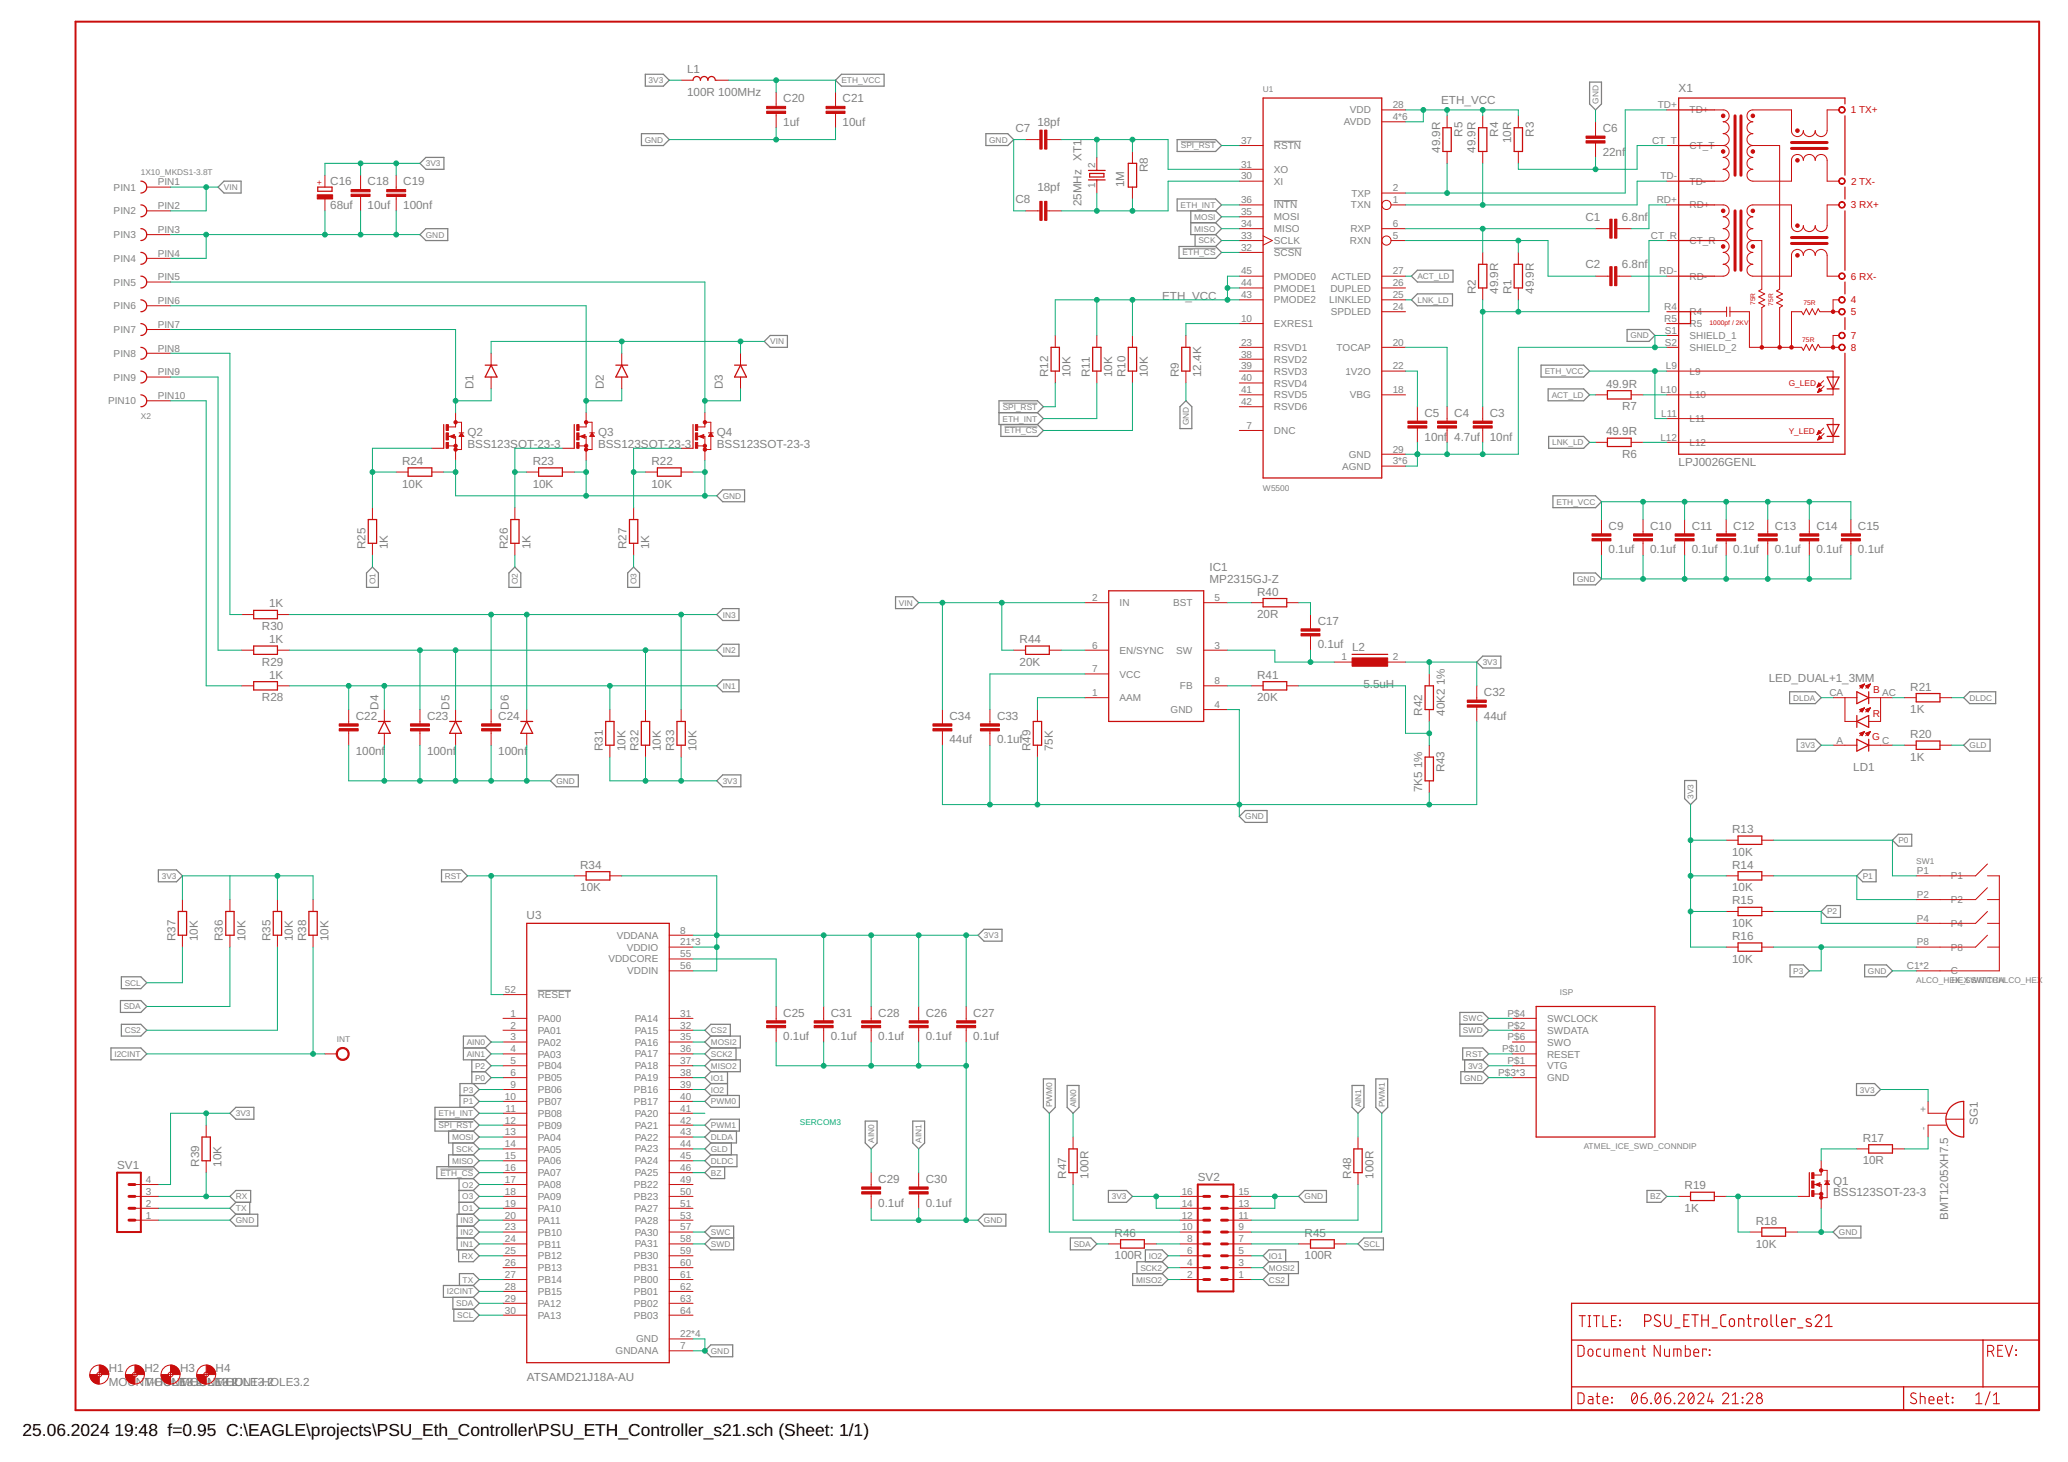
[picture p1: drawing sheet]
<svg xmlns="http://www.w3.org/2000/svg" width="420mm" height="297mm" viewBox="0 0 420 297" stroke-linecap="round" stroke-linejoin="round" font-family="sans-serif">
<defs><g id="words">
<g font-size="3.5">
<text x="4.6" y="291.8">25.06.2024</text>
<text x="23.3" y="291.8">19:48 f=0.95 C:\EAGLE\projects\PSU_Eth_Controller\PSU_ETH_Controller_s21.sch (Sheet: 1/1)</text>
</g>
<g font-size="2.4" fill="#808080">
<text x="139.6" y="14.9">L1</text>
<text x="139.6" y="19.4">100R 100MHz</text>
<text x="159.1" y="20.8">C20</text>
<text x="171.2" y="20.8">C21</text>
<text x="292.8" y="21.1">ETH_VCC</text>
<text x="341" y="18.7">X1</text>
<text x="159.1" y="25.6">1uf</text>
<text x="171.2" y="25.6">10uf</text>
<text x="206.3" y="26.8">C7</text>
<text x="210.8" y="25.6">18pf</text>
<text x="297.1" y="27.8" transform="rotate(-90 297.1 27.8)">R5</text>
<text x="304.4" y="27.8" transform="rotate(-90 304.4 27.8)">R4</text>
<text x="307" y="29.1" transform="rotate(-90 307 29.1)">10R</text>
<text x="311.6" y="27.8" transform="rotate(-90 311.6 27.8)">R3</text>
<text x="325.6" y="26.8">C6</text>
<text x="219.7" y="32.7" transform="rotate(-90 219.7 32.7)">XT1</text>
<text x="233.2" y="35" transform="rotate(-90 233.2 35)">R8</text>
<text x="292.6" y="31" transform="rotate(-90 292.6 31)">49.9R</text>
<text x="299.8" y="31" transform="rotate(-90 299.8 31)">49.9R</text>
<text x="325.6" y="31.6">22nf</text>
<text x="67.1" y="37.5">C16</text>
<text x="74.7" y="37.6">C18</text>
<text x="81.9" y="37.6">C19</text>
<text x="206.3" y="41.3">C8</text>
<text x="210.8" y="38.9">18pf</text>
<text x="219.7" y="41.9" transform="rotate(-90 219.7 41.9)">25MHz</text>
<text x="228.4" y="38" transform="rotate(-90 228.4 38)">1M</text>
<text x="67.1" y="42.4">68uf</text>
<text x="74.7" y="42.5">10uf</text>
<text x="81.9" y="42.5">100nf</text>
<text x="322.1" y="44.9">C1</text>
<text x="329.5" y="44.9">6.8nf</text>
<text x="299.8" y="59.7" transform="rotate(-90 299.8 59.7)">R2</text>
<text x="304.4" y="59.7" transform="rotate(-90 304.4 59.7)">49.9R</text>
<text x="307.1" y="59.7" transform="rotate(-90 307.1 59.7)">R1</text>
<text x="311.6" y="59.7" transform="rotate(-90 311.6 59.7)">49.9R</text>
<text x="322.1" y="54.5">C2</text>
<text x="329.5" y="54.5">6.8nf</text>
<text x="236.1" y="60.9">ETH_VCC</text>
<text x="213" y="76.6" transform="rotate(-90 213 76.6)">R12</text>
<text x="217.5" y="76.6" transform="rotate(-90 217.5 76.6)">10K</text>
<text x="221.4" y="76.6" transform="rotate(-90 221.4 76.6)">R11</text>
<text x="226" y="76.6" transform="rotate(-90 226 76.6)">10K</text>
<text x="228.7" y="76.6" transform="rotate(-90 228.7 76.6)">R10</text>
<text x="233.2" y="76.6" transform="rotate(-90 233.2 76.6)">10K</text>
<text x="239.5" y="76.6" transform="rotate(-90 239.5 76.6)">R9</text>
<text x="244.1" y="76.6" transform="rotate(-90 244.1 76.6)">12.4K</text>
<text x="96.2" y="79" transform="rotate(-90 96.2 79)">D1</text>
<text x="122.7" y="79" transform="rotate(-90 122.7 79)">D2</text>
<text x="146.8" y="79" transform="rotate(-90 146.8 79)">D3</text>
<text x="326.3" y="78.8">49.9R</text>
<text x="329.6" y="83.3">R7</text>
<text x="95" y="88.7">Q2</text>
<text x="121.5" y="88.7">Q3</text>
<text x="145.6" y="88.7">Q4</text>
<text x="289.4" y="89.5">10nf</text>
<text x="289.4" y="84.7">C5</text>
<text x="295.5" y="89.5">4.7uf</text>
<text x="295.5" y="84.7">C4</text>
<text x="302.7" y="89.5">10nf</text>
<text x="302.7" y="84.7">C3</text>
<text x="326.3" y="88.4">49.9R</text>
<text x="81.7" y="94.5">R24</text>
<text x="95" y="91.1">BSS123S</text>
<text x="105.3" y="91.1">OT-23-3</text>
<text x="108.2" y="94.5">R23</text>
<text x="121.5" y="91.1">BSS12</text>
<text x="128.9" y="91.1">3SOT-23-3</text>
<text x="132.4" y="94.5">R22</text>
<text x="145.6" y="91.1">BSS123SOT-23-3</text>
<text x="329.6" y="93">R6</text>
<text x="341.1" y="94.7">LPJ0026GENL</text>
<text x="81.7" y="99">10K</text>
<text x="108.2" y="99">10K</text>
<text x="132.4" y="99">10K</text>
<text x="326.8" y="107.6">C9</text>
<text x="335.3" y="107.6">C10</text>
<text x="343.7" y="107.6">C11</text>
<text x="352.2" y="107.6">C12</text>
<text x="360.6" y="107.6">C13</text>
<text x="369" y="107.6">C14</text>
<text x="377.5" y="107.6">C15</text>
<text x="74.2" y="111.6" transform="rotate(-90 74.2 111.6)">R25</text>
<text x="78.8" y="111.6" transform="rotate(-90 78.8 111.6)">1K</text>
<text x="103.2" y="111.6" transform="rotate(-90 103.2 111.6)">R26</text>
<text x="107.8" y="111.6" transform="rotate(-90 107.8 111.6)">1K</text>
<text x="127.3" y="111.6" transform="rotate(-90 127.3 111.6)">R27</text>
<text x="131.9" y="111.6" transform="rotate(-90 131.9 111.6)">1K</text>
<text x="326.8" y="112.4">0.1uf</text>
<text x="335.3" y="112.4">0.1uf</text>
<text x="343.7" y="112.4">0.1uf</text>
<text x="352.2" y="112.4">0.1uf</text>
<text x="360.6" y="112.4">0.1uf</text>
<text x="369" y="112.4">0.1uf</text>
<text x="377.5" y="112.4">0.1uf</text>
<text x="245.8" y="118.5">MP2315GJ-Z</text>
<text x="245.8" y="116.1">IC1</text>
<text x="54.7" y="123.4">1K</text>
<text x="255.4" y="125.6">20R</text>
<text x="255.4" y="121">R40</text>
<text x="53.2" y="128">R30</text>
<text x="54.7" y="130.7">1K</text>
<text x="207.2" y="130.7">R44</text>
<text x="267.7" y="131.7">0.1uf</text>
<text x="267.7" y="126.9">C17</text>
<text x="53.2" y="135.2">R29</text>
<text x="54.7" y="137.9">1K</text>
<text x="207.2" y="135.2">20K</text>
<text x="255.4" y="137.9">R41</text>
<text x="274.7" y="132.3">L2</text>
<text x="53.2" y="142.5">R28</text>
<text x="255.4" y="142.5">20K</text>
<text x="277" y="139.8">5.5uH</text>
<text x="293.5" y="139.2" transform="rotate(-90 293.5 139.2)">1%</text>
<text x="301.5" y="141.4">C32</text>
<text x="359.4" y="138.6">LED_DUAL+1_3MM</text>
<text x="388.1" y="140.3">R21</text>
<text x="72.3" y="146.2">C22</text>
<text x="76.9" y="144.2" transform="rotate(-90 76.9 144.2)">D4</text>
<text x="86.8" y="146.2">C23</text>
<text x="91.3" y="144.2" transform="rotate(-90 91.3 144.2)">D5</text>
<text x="101.2" y="146.2">C24</text>
<text x="103.4" y="144.2" transform="rotate(-90 103.4 144.2)">D6</text>
<text x="192.9" y="146.2">C34</text>
<text x="202.6" y="146.2">C33</text>
<text x="289" y="145.4" transform="rotate(-90 289 145.4)">R42</text>
<text x="293.5" y="145.4" transform="rotate(-90 293.5 145.4)">40K2</text>
<text x="301.5" y="146.2">44uf</text>
<text x="388.1" y="144.9">1K</text>
<text x="388.1" y="150">R20</text>
<text x="72.3" y="153.5">100nf</text>
<text x="86.8" y="153.5">100nf</text>
<text x="101.2" y="153.5">100nf</text>
<text x="122.5" y="152.6" transform="rotate(-90 122.5 152.6)">R31</text>
<text x="127.1" y="152.6" transform="rotate(-90 127.1 152.6)">10K</text>
<text x="129.7" y="152.6" transform="rotate(-90 129.7 152.6)">R32</text>
<text x="134.3" y="152.6" transform="rotate(-90 134.3 152.6)">10K</text>
<text x="137" y="152.6" transform="rotate(-90 137 152.6)">R33</text>
<text x="141.5" y="152.6" transform="rotate(-90 141.5 152.6)">10K</text>
<text x="192.9" y="151">44uf</text>
<text x="202.6" y="151">0.1uf</text>
<text x="209.3" y="152.6" transform="rotate(-90 209.3 152.6)">R49</text>
<text x="213.9" y="152.6" transform="rotate(-90 213.9 152.6)">75K</text>
<text x="388.1" y="154.5">1K</text>
<text x="288.9" y="160.9" transform="rotate(-90 288.9 160.9)">7K5</text>
<text x="288.9" y="156" transform="rotate(-90 288.9 156)">1%</text>
<text x="293.5" y="156.9" transform="rotate(-90 293.5 156.9)">R43</text>
<text x="376.5" y="156.7">LD1</text>
<text x="351.9" y="173.8">10K</text>
<text x="351.9" y="169.3">R13</text>
<text x="117.9" y="176.5">R34</text>
<text x="351.9" y="176.5">R14</text>
<text x="117.9" y="181.1">10K</text>
<text x="351.9" y="181.1">10K</text>
<text x="351.9" y="183.8">R15</text>
<text x="35.6" y="191.2" transform="rotate(-90 35.6 191.2)">R37</text>
<text x="40.2" y="191.2" transform="rotate(-90 40.2 191.2)">10K</text>
<text x="45.3" y="191.2" transform="rotate(-90 45.3 191.2)">R36</text>
<text x="49.8" y="191.2" transform="rotate(-90 49.8 191.2)">10K</text>
<text x="54.9" y="191.2" transform="rotate(-90 54.9 191.2)">R35</text>
<text x="59.5" y="191.2" transform="rotate(-90 59.5 191.2)">10K</text>
<text x="62.2" y="191.2" transform="rotate(-90 62.2 191.2)">R38</text>
<text x="66.7" y="191.2" transform="rotate(-90 66.7 191.2)">10K</text>
<text x="107" y="186.6">U3</text>
<text x="351.9" y="188.3">10K</text>
<text x="351.9" y="191">R16</text>
<text x="351.9" y="195.6">10K</text>
<text x="159.1" y="206.5">C25</text>
<text x="168.8" y="206.5">C31</text>
<text x="178.4" y="206.5">C28</text>
<text x="188.1" y="206.5">C26</text>
<text x="197.7" y="206.5">C27</text>
<text x="159.1" y="211.4">0.1uf</text>
<text x="168.8" y="211.4">0.1uf</text>
<text x="178.4" y="211.4">0.1uf</text>
<text x="188.1" y="211.4">0.1uf</text>
<text x="197.7" y="211.4">0.1uf</text>
<text x="378.5" y="232">R17</text>
<text x="401.9" y="228.5" transform="rotate(-90 401.9 228.5)">SG1</text>
<text x="23.8" y="237.5">SV1</text>
<text x="40.5" y="237.1" transform="rotate(-90 40.5 237.1)">R39</text>
<text x="45" y="237.1" transform="rotate(-90 45 237.1)">10K</text>
<text x="216.6" y="239.5" transform="rotate(-90 216.6 239.5)">R47</text>
<text x="221.1" y="239.5" transform="rotate(-90 221.1 239.5)">100R</text>
<text x="243.3" y="239.9">SV2</text>
<text x="274.5" y="239.5" transform="rotate(-90 274.5 239.5)">R48</text>
<text x="279.1" y="239.5" transform="rotate(-90 279.1 239.5)">100R</text>
<text x="378.5" y="236.6">10R</text>
<text x="178.4" y="245.1">0.1uf</text>
<text x="178.4" y="240.3">C29</text>
<text x="188.1" y="245.1">0.1uf</text>
<text x="188.1" y="240.3">C30</text>
<text x="342.3" y="241.7">R19</text>
<text x="372.4" y="243.1">BSS123SOT-23-3</text>
<text x="372.4" y="240.7">Q1</text>
<text x="226.5" y="251.3">R46</text>
<text x="265.1" y="251.3">R45</text>
<text x="342.3" y="246.2">1K</text>
<text x="356.7" y="248.9">R18</text>
<text x="395.8" y="247.9" transform="rotate(-90 395.8 247.9)">BMT1205XH7.5</text>
<text x="226.5" y="255.9">100R</text>
<text x="265.1" y="255.9">100R</text>
<text x="356.7" y="253.5">10K</text>
<text x="22.1" y="281.6">MOUNMOOLE-HUNMOOLE-HOLE3.2</text>
<text x="22.1" y="278.7">H1</text>
<text x="29.3" y="278.7">H2</text>
<text x="29.3" y="281.6">T-HUNMOOLE-HUNT3.2</text>
<text x="36.6" y="278.7">H3</text>
<text x="36.6" y="281.6">T3.2</text>
<text x="43.8" y="278.7">H4</text>
<text x="43.8" y="281.6">T3.2</text>
<text x="107" y="280.7">ATSAMD21J18A-AU</text>
</g>
<g font-size="2" fill="#808080">
<text x="274.2" y="23">VDD</text>
<text x="283" y="22">28</text>
<text x="336.8" y="22">TD+</text>
<text x="343.3" y="23">TD+</text>
<text x="252.2" y="29.2">37</text>
<text x="273" y="25.5">AVDD</text>
<text x="283" y="24.4">4*6</text>
<text x="335.6" y="29.2">CT_T</text>
<text x="222.5" y="34.1" transform="rotate(-90 222.5 34.1)">2</text>
<text x="252.2" y="34.1">31</text>
<text x="258.8" y="35.1">XO</text>
<text x="258.8" y="30.3">RSTN</text>
<text x="343.3" y="30.3">CT_T</text>
<text x="23.1" y="38.7">PIN1</text>
<text x="32" y="37.7">PIN1</text>
<text x="222.5" y="38.3" transform="rotate(-90 222.5 38.3)">1</text>
<text x="252.2" y="36.5">30</text>
<text x="252.2" y="41.3">36</text>
<text x="258.8" y="37.5">XI</text>
<text x="274.6" y="39.9">TXP</text>
<text x="283" y="41.3">1</text>
<text x="283" y="38.9">2</text>
<text x="336.6" y="41.3">RD+</text>
<text x="337.3" y="36.5">TD-</text>
<text x="343.3" y="37.5">TD-</text>
<text x="23.1" y="43.5">PIN2</text>
<text x="32" y="42.5">PIN2</text>
<text x="32" y="47.3">PIN3</text>
<text x="252.2" y="43.7">35</text>
<text x="252.2" y="46.1">34</text>
<text x="258.8" y="44.8">MOSI</text>
<text x="258.8" y="47.2">MISO</text>
<text x="258.8" y="42.4">INTN</text>
<text x="274.4" y="47.2">RXP</text>
<text x="274.5" y="42.3">TXN</text>
<text x="283" y="46.1">6</text>
<text x="343.3" y="42.4">RD+</text>
<text x="23.1" y="48.4">PIN3</text>
<text x="23.1" y="53.2">PIN4</text>
<text x="32" y="52.1">PIN4</text>
<text x="252.2" y="50.9">32</text>
<text x="252.2" y="48.5">33</text>
<text x="258.8" y="52">SCSN</text>
<text x="258.8" y="49.6">SCLK</text>
<text x="274.2" y="49.6">RXN</text>
<text x="283" y="48.5">5</text>
<text x="335.4" y="48.5">CT_R</text>
<text x="343.3" y="49.6">CT_R</text>
<text x="23.1" y="58">PIN5</text>
<text x="32" y="57">PIN5</text>
<text x="252.2" y="55.8">45</text>
<text x="252.2" y="58.2">44</text>
<text x="258.8" y="56.8">PMODE0</text>
<text x="258.8" y="59.2">PMODE1</text>
<text x="270.3" y="59.2">DUPLED</text>
<text x="270.5" y="56.8">ACTLED</text>
<text x="283" y="58.2">26</text>
<text x="283" y="55.8">27</text>
<text x="337.1" y="55.8">RD-</text>
<text x="343.3" y="56.8">RD-</text>
<text x="23.1" y="62.8">PIN6</text>
<text x="32" y="61.8">PIN6</text>
<text x="252.2" y="65.4">10</text>
<text x="252.2" y="60.6">43</text>
<text x="258.8" y="61.7">PMODE2</text>
<text x="270.1" y="61.6">LINKLED</text>
<text x="270.4" y="64.1">SPDLED</text>
<text x="283" y="63">24</text>
<text x="283" y="60.6">25</text>
<text x="338.1" y="63">R4</text>
<text x="338.1" y="65.4">R5</text>
<text x="343.3" y="64.1">R4</text>
<text x="23.1" y="67.7">PIN7</text>
<text x="32" y="66.6">PIN7</text>
<text x="32" y="71.4">PIN8</text>
<text x="252.2" y="70.2">23</text>
<text x="258.8" y="66.5">EXRES1</text>
<text x="258.8" y="71.3">RSVD1</text>
<text x="271.6" y="71.3">TOCAP</text>
<text x="283" y="70.2">20</text>
<text x="338.2" y="67.8">S1</text>
<text x="338.2" y="70.2">S2</text>
<text x="343.3" y="68.9">SHIELD_1</text>
<text x="343.3" y="66.5">R5</text>
<text x="343.3" y="71.3">SHIELD_2</text>
<text x="23.1" y="72.5">PIN8</text>
<text x="23.1" y="77.3">PIN9</text>
<text x="32" y="76.3">PIN9</text>
<text x="252.2" y="72.7">38</text>
<text x="252.2" y="75.1">39</text>
<text x="252.2" y="77.5">40</text>
<text x="258.8" y="73.7">RSVD2</text>
<text x="258.8" y="76.1">RSVD3</text>
<text x="273.3" y="76.1">1V2O</text>
<text x="283" y="75.1">22</text>
<text x="338.5" y="75.1">L9</text>
<text x="343.3" y="76.1">L9</text>
<text x="22" y="82.2">PIN10</text>
<text x="32" y="81.1">PIN10</text>
<text x="252.2" y="79.9">41</text>
<text x="252.2" y="82.3">42</text>
<text x="258.8" y="78.5">RSVD4</text>
<text x="258.8" y="81">RSVD5</text>
<text x="258.8" y="83.4">RSVD6</text>
<text x="274.2" y="80.9">VBG</text>
<text x="283" y="79.9">18</text>
<text x="337.4" y="79.9">L10</text>
<text x="343.3" y="81">L10</text>
<text x="253.3" y="87.1">7</text>
<text x="258.8" y="88.2">DNC</text>
<text x="337.4" y="89.5">L12</text>
<text x="337.5" y="84.7">L11</text>
<text x="343.3" y="85.8">L11</text>
<text x="272.7" y="95.4">AGND</text>
<text x="274" y="93">GND</text>
<text x="283" y="94.4">3*6</text>
<text x="283" y="92">29</text>
<text x="343.3" y="90.6">L12</text>
<text x="221.9" y="122.1">2</text>
<text x="227.5" y="123.2">IN</text>
<text x="238.4" y="123.2">BST</text>
<text x="246.8" y="122.1">5</text>
<text x="221.9" y="131.8">6</text>
<text x="246.8" y="131.8">3</text>
<text x="221.9" y="136.6">7</text>
<text x="227.5" y="132.8">EN/SYNC</text>
<text x="227.5" y="137.7">VCC</text>
<text x="239" y="132.8">SW</text>
<text x="272.6" y="134.2">1</text>
<text x="283" y="134.2">2</text>
<text x="221.9" y="141.4">1</text>
<text x="227.5" y="142.5">AAM</text>
<text x="239.7" y="140.1">FB</text>
<text x="246.8" y="143.8">4</text>
<text x="246.8" y="139">8</text>
<text x="371.7" y="141.4">CA</text>
<text x="382.4" y="141.4">AC</text>
<text x="237.8" y="144.9">GND</text>
<text x="373.1" y="151.1">A</text>
<text x="382.4" y="151.1">C</text>
<text x="389.4" y="177.6">P1</text>
<text x="396.4" y="178.7">P1</text>
<text x="389.4" y="182.4">P2</text>
<text x="396.4" y="183.5">P2</text>
<text x="125.3" y="190.7">VDDANA</text>
<text x="138.2" y="189.7">8</text>
<text x="389.4" y="187.3">P4</text>
<text x="396.4" y="188.3">P4</text>
<text x="123.6" y="195.5">VDDCORE</text>
<text x="127.3" y="193.1">VDDIO</text>
<text x="127.5" y="198">VDDIN</text>
<text x="138.2" y="192.1">21*3</text>
<text x="138.2" y="194.5">55</text>
<text x="138.2" y="196.9">56</text>
<text x="387.4" y="196.9">C1*2</text>
<text x="389.4" y="192.1">P8</text>
<text x="396.4" y="193.1">P8</text>
<text x="396.4" y="198">C</text>
<text x="102.6" y="201.7">52</text>
<text x="109.2" y="202.8">RESET</text>
<text x="103.7" y="206.6">1</text>
<text x="103.7" y="209">2</text>
<text x="109.2" y="207.6">PA00</text>
<text x="129" y="207.6">PA14</text>
<text x="138.2" y="206.6">31</text>
<text x="138.2" y="209">32</text>
<text x="306.3" y="206.6">P$4</text>
<text x="306.3" y="209">P$2</text>
<text x="314.3" y="207.6">SWCLOCK</text>
<text x="103.7" y="211.4">3</text>
<text x="103.7" y="213.8">4</text>
<text x="109.2" y="210">PA01</text>
<text x="109.2" y="212.4">PA02</text>
<text x="109.2" y="214.9">PA03</text>
<text x="129" y="210">PA15</text>
<text x="129" y="212.4">PA16</text>
<text x="129" y="214.8">PA17</text>
<text x="138.2" y="211.4">35</text>
<text x="138.2" y="213.8">36</text>
<text x="305.2" y="213.8">P$10</text>
<text x="306.3" y="211.4">P$6</text>
<text x="314.3" y="210">SWDATA</text>
<text x="314.3" y="212.4">SWO</text>
<text x="314.3" y="214.9">RESET</text>
<text x="103.7" y="216.2">5</text>
<text x="103.7" y="218.6">6</text>
<text x="103.7" y="221">9</text>
<text x="109.2" y="217.3">PB04</text>
<text x="109.2" y="219.7">PB05</text>
<text x="129" y="217.3">PA18</text>
<text x="129" y="219.7">PA19</text>
<text x="138.2" y="216.2">37</text>
<text x="138.2" y="218.6">38</text>
<text x="138.2" y="221">39</text>
<text x="304.4" y="218.6">P$3*3</text>
<text x="306.3" y="216.2">P$1</text>
<text x="314.3" y="217.3">VTG</text>
<text x="314.3" y="219.7">GND</text>
<text x="102.6" y="223.4">10</text>
<text x="102.7" y="225.9">11</text>
<text x="109.2" y="222.1">PB06</text>
<text x="109.2" y="224.5">PB07</text>
<text x="109.2" y="226.9">PB08</text>
<text x="128.8" y="222.1">PB16</text>
<text x="128.8" y="224.5">PB17</text>
<text x="129" y="226.9">PA20</text>
<text x="138.2" y="223.4">40</text>
<text x="138.2" y="225.9">41</text>
<text x="391.4" y="225.9" transform="rotate(-90 391.4 225.9)">+</text>
<text x="102.6" y="228.3">12</text>
<text x="102.6" y="230.7">13</text>
<text x="102.6" y="233.1">14</text>
<text x="109.2" y="229.3">PB09</text>
<text x="109.2" y="231.7">PA04</text>
<text x="129" y="229.3">PA21</text>
<text x="129" y="231.7">PA22</text>
<text x="138.2" y="228.3">42</text>
<text x="138.2" y="230.7">43</text>
<text x="138.2" y="233.1">44</text>
<text x="391.4" y="229.6" transform="rotate(-90 391.4 229.6)">-</text>
<text x="102.6" y="235.5">15</text>
<text x="102.6" y="237.9">16</text>
<text x="109.2" y="234.2">PA05</text>
<text x="109.2" y="236.6">PA06</text>
<text x="109.2" y="239">PA07</text>
<text x="129" y="234.1">PA23</text>
<text x="129" y="236.6">PA24</text>
<text x="129" y="239">PA25</text>
<text x="138.2" y="235.5">45</text>
<text x="138.2" y="237.9">46</text>
<text x="29.6" y="245.2">2</text>
<text x="29.6" y="242.7">3</text>
<text x="29.6" y="240.3">4</text>
<text x="102.6" y="240.3">17</text>
<text x="102.6" y="242.7">18</text>
<text x="102.6" y="245.2">19</text>
<text x="109.2" y="241.4">PA08</text>
<text x="109.2" y="243.8">PA09</text>
<text x="128.8" y="241.4">PB22</text>
<text x="128.8" y="243.8">PB23</text>
<text x="138.2" y="240.3">49</text>
<text x="138.2" y="242.7">50</text>
<text x="138.2" y="245.2">51</text>
<text x="240.1" y="245.2">14</text>
<text x="240.1" y="242.7">16</text>
<text x="251.6" y="245.2">13</text>
<text x="251.6" y="242.7">15</text>
<text x="29.6" y="247.6">1</text>
<text x="102.6" y="247.6">20</text>
<text x="102.6" y="250">23</text>
<text x="109.2" y="246.2">PA10</text>
<text x="109.2" y="248.6">PA11</text>
<text x="109.2" y="251">PB10</text>
<text x="129" y="246.2">PA27</text>
<text x="129" y="248.6">PA28</text>
<text x="129" y="251">PA30</text>
<text x="138.2" y="247.6">53</text>
<text x="138.2" y="250">57</text>
<text x="240.1" y="250">10</text>
<text x="240.1" y="247.6">12</text>
<text x="251.6" y="250">9</text>
<text x="251.6" y="247.6">11</text>
<text x="102.6" y="252.4">24</text>
<text x="102.6" y="254.8">25</text>
<text x="102.6" y="257.2">26</text>
<text x="109.2" y="253.5">PB11</text>
<text x="109.2" y="255.9">PB12</text>
<text x="128.8" y="255.9">PB30</text>
<text x="129" y="253.5">PA31</text>
<text x="138.2" y="252.4">58</text>
<text x="138.2" y="254.8">59</text>
<text x="138.2" y="257.2">60</text>
<text x="241.2" y="257.2">4</text>
<text x="241.2" y="254.8">6</text>
<text x="241.2" y="252.4">8</text>
<text x="251.6" y="257.2">3</text>
<text x="251.6" y="254.8">5</text>
<text x="251.6" y="252.4">7</text>
<text x="102.6" y="259.6">27</text>
<text x="102.6" y="262">28</text>
<text x="109.2" y="258.3">PB13</text>
<text x="109.2" y="260.7">PB14</text>
<text x="109.2" y="263.1">PB15</text>
<text x="128.8" y="258.3">PB31</text>
<text x="128.8" y="260.7">PB00</text>
<text x="128.8" y="263.1">PB01</text>
<text x="138.2" y="259.6">61</text>
<text x="138.2" y="262">62</text>
<text x="241.2" y="259.6">2</text>
<text x="251.6" y="259.6">1</text>
<text x="102.6" y="264.5">29</text>
<text x="102.6" y="266.9">30</text>
<text x="109.2" y="265.5">PA12</text>
<text x="109.2" y="267.9">PA13</text>
<text x="128.8" y="265.5">PB02</text>
<text x="128.8" y="267.9">PB03</text>
<text x="138.2" y="264.5">63</text>
<text x="138.2" y="266.9">64</text>
<text x="125.1" y="275.2">GNDANA</text>
<text x="129.3" y="272.8">GND</text>
<text x="138.2" y="274.1">7</text>
<text x="138.2" y="271.7">22*4</text>
</g>
<g font-size="2" fill="#c90d0c">
<text x="376.1" y="23">1 TX+</text>
<text x="376.1" y="37.5">2 TX-</text>
<text x="376.1" y="42.3">3 RX+</text>
<text x="376.1" y="56.8">6 RX-</text>
<text x="376.1" y="61.7">4</text>
<text x="376.1" y="64.1">5</text>
<text x="376" y="71.3">8</text>
<text x="376.1" y="68.9">7</text>
<text x="380.6" y="140.8">B</text>
<text x="380.5" y="145.6">R</text>
<text x="380.4" y="150.4">G</text>
</g>
<g font-size="1.7" fill="#808080">
<text x="131.8" y="16.9">3V3</text>
<text x="171" y="16.9">ETH_VCC</text>
<text x="256.6" y="18.6">U1</text>
<text x="324.8" y="21.1" transform="rotate(-90 324.8 21.1)">GND</text>
<text x="131" y="29">GND</text>
<text x="201" y="29">GND</text>
<text x="28.6" y="35.6">1X10_MKDS1-3.8T</text>
<text x="86.5" y="33.8">3V3</text>
<text x="239.9" y="30.2">SPI_RST</text>
<text x="45.5" y="38.6">VIN</text>
<text x="239.9" y="42.2">ETH_INT</text>
<text x="242.6" y="44.6">MOSI</text>
<text x="242.6" y="47.1">MISO</text>
<text x="86.5" y="48.3">GND</text>
<text x="240.3" y="51.9">ETH_CS</text>
<text x="243.5" y="49.5">SCK</text>
<text x="288" y="56.7">ACT_LD</text>
<text x="288" y="61.5">LNK_LD</text>
<text x="156.5" y="70">VIN</text>
<text x="331.3" y="68.8">GND</text>
<text x="313.8" y="76">ETH_VCC</text>
<text x="203.7" y="83.2">SPI_RST</text>
<text x="315.3" y="80.8">ACT_LD</text>
<text x="28.6" y="85.1">X2</text>
<text x="203.7" y="85.7">ETH_INT</text>
<text x="204.1" y="88.1">ETH_CS</text>
<text x="241.5" y="86.4" transform="rotate(-90 241.5 86.4)">GND</text>
<text x="315.4" y="90.5">LNK_LD</text>
<text x="146.8" y="101.3">GND</text>
<text x="256.6" y="99.7">W5500</text>
<text x="316.3" y="102.5">ETH_VCC</text>
<text x="76.3" y="118.7" transform="rotate(-90 76.3 118.7)">O1</text>
<text x="105.2" y="118.7" transform="rotate(-90 105.2 118.7)">O2</text>
<text x="129.3" y="118.7" transform="rotate(-90 129.3 118.7)">O3</text>
<text x="320.4" y="118.2">GND</text>
<text x="146.8" y="125.5">IN3</text>
<text x="182.6" y="123.1">VIN</text>
<text x="146.8" y="132.7">IN2</text>
<text x="301.2" y="135.1">3V3</text>
<text x="146.8" y="139.9">IN1</text>
<text x="364.3" y="142.4">DLDA</text>
<text x="400.2" y="142.4">DLDC</text>
<text x="365.8" y="152">3V3</text>
<text x="400.2" y="152">GLD</text>
<text x="113.1" y="159.2">GND</text>
<text x="146.8" y="159.2">3V3</text>
<text x="253" y="166.5">GND</text>
<text x="344.1" y="162.3" transform="rotate(-90 344.1 162.3)">3V3</text>
<text x="385.7" y="171.3">P0</text>
<text x="32.9" y="178.5">3V3</text>
<text x="90.4" y="178.5">RST</text>
<text x="378.5" y="178.5">P1</text>
<text x="389.3" y="175.5">SW1</text>
<text x="371.2" y="185.8">P2</text>
<text x="199.9" y="190.6">3V3</text>
<text x="364.3" y="197.8">P3</text>
<text x="379.5" y="197.8">GND</text>
<text x="25.3" y="200.3">SCL</text>
<text x="316.9" y="202.1">ISP</text>
<text x="389.3" y="199.7">ALCO_HEHXE_X SWITHH</text>
<text x="399.2" y="199.7">SWITCCALCO_HEX</text>
<text x="25.1" y="205.1">SDA</text>
<text x="25.3" y="209.9">CS2</text>
<text x="144.4" y="209.9">CS2</text>
<text x="297.2" y="209.9">SWD</text>
<text x="297.2" y="207.5">SWC</text>
<text x="23.2" y="214.7">I2CINT</text>
<text x="68.4" y="211.7">INT</text>
<text x="94.8" y="214.7">AIN1</text>
<text x="94.8" y="212.3">AIN0</text>
<text x="144.4" y="212.3">MOSI2</text>
<text x="144.4" y="214.7">SCK2</text>
<text x="297.8" y="214.7">RST</text>
<text x="94.1" y="222">P3</text>
<text x="96.5" y="217.1">P2</text>
<text x="96.5" y="219.6">P0</text>
<text x="144.4" y="217.1">MISO2</text>
<text x="144.4" y="219.6">IO1</text>
<text x="144.4" y="222">IO2</text>
<text x="297.5" y="219.6">GND</text>
<text x="298.3" y="217.1">3V3</text>
<text x="377.9" y="222">3V3</text>
<text x="47.9" y="226.8">3V3</text>
<text x="89.1" y="226.8">ETH_INT</text>
<text x="94.1" y="224.4">P1</text>
<text x="144.4" y="224.4">PWM0</text>
<text x="213.8" y="225" transform="rotate(-90 213.8 225)">PWM0</text>
<text x="218.6" y="225" transform="rotate(-90 218.6 225)">AIN0</text>
<text x="276.5" y="225" transform="rotate(-90 276.5 225)">AIN1</text>
<text x="281.3" y="225" transform="rotate(-90 281.3 225)">PWM1</text>
<text x="89.1" y="229.2">SPI_RST</text>
<text x="91.9" y="231.6">MOSI</text>
<text x="144.4" y="231.6">DLDA</text>
<text x="144.4" y="229.2">PWM1</text>
<text x="177.6" y="232.2" transform="rotate(-90 177.6 232.2)">AIN0</text>
<text x="187.2" y="232.2" transform="rotate(-90 187.2 232.2)">AIN1</text>
<text x="321.8" y="233.4">ATMEL_ICE_SWD_CONNDIP</text>
<text x="89.5" y="238.9">ETH_CS</text>
<text x="91.9" y="236.4">MISO</text>
<text x="92.7" y="234">SCK</text>
<text x="144.4" y="238.9">BZ</text>
<text x="144.4" y="236.4">DLDC</text>
<text x="144.4" y="234">GLD</text>
<text x="47.9" y="243.7">RX</text>
<text x="93.9" y="241.3">O2</text>
<text x="93.9" y="243.7">O3</text>
<text x="225.9" y="243.7">3V3</text>
<text x="265.1" y="243.7">GND</text>
<text x="335.3" y="243.7">BZ</text>
<text x="47.9" y="248.5">GND</text>
<text x="47.9" y="246.1">TX</text>
<text x="93.5" y="248.5">IN3</text>
<text x="93.5" y="250.9">IN2</text>
<text x="93.9" y="246.1">O1</text>
<text x="144.4" y="250.9">SWC</text>
<text x="199.9" y="248.5">GND</text>
<text x="373.6" y="250.9">GND</text>
<text x="93.5" y="253.3">IN1</text>
<text x="93.8" y="255.8">RX</text>
<text x="144.4" y="253.3">SWD</text>
<text x="218.2" y="253.3">SDA</text>
<text x="233.4" y="255.8">IO2</text>
<text x="257.8" y="255.8">IO1</text>
<text x="277.1" y="253.3">SCL</text>
<text x="90.8" y="263">I2CINT</text>
<text x="94" y="260.6">TX</text>
<text x="230.9" y="260.6">MISO2</text>
<text x="231.7" y="258.2">SCK2</text>
<text x="257.8" y="258.2">MOSI2</text>
<text x="257.8" y="260.6">CS2</text>
<text x="92.7" y="265.4">SDA</text>
<text x="92.9" y="267.8">SCL</text>
<text x="144.4" y="275.1">GND</text>
</g>
<g font-size="1.7" fill="#c90d0c">
<text x="65.5" y="37.6" transform="rotate(-90 65.5 37.6)">+</text>
<text x="363.4" y="78.5">G_LED</text>
<text x="363.4" y="88.1">Y_LED</text>
</g>
<text font-size="1.7" fill="#0dab76" x="162.5" y="228.6">SERCOM3</text>
<g font-size="1.4" fill="#c90d0c">
<text x="347.3" y="65.9">1000pf / 2KV</text>
<text x="356.6" y="62" transform="rotate(-90 356.6 62)">75R</text>
<text x="360.2" y="62.1" transform="rotate(-90 360.2 62.1)">75R</text>
<text x="366.4" y="62">75R</text>
<text x="366.2" y="69.4">75R</text>
</g>
</g></defs>
<path d="M239.9 28.8h7.1M258.8 28.7h5.6M240.3 50.5h6.7M258.8 50.4h5.7M258.8 40.8h4.8M203.7 81.9h7.1M204.1 86.7h6.7M109.2 201.2h6.8M89.1 227.9h7.1M89.5 237.5h6.7" fill="none" stroke="#808080" stroke-width=".2"/>
<g fill="none" stroke="#808080" stroke-width=".25">
<path d="M131.1 15.1h3.7l1.2 1.2-1.2 1.2h-3.7zM169.8 16.3l1.2-1.2h8.6v2.4h-8.6zM323 16.7h2.4v4.4l-1.2 1.2-1.2-1.2zM45.5 36.8h3.5v2.4h-3.5l-1.2-1.2zM85.3 33.2l1.2-1.2h3.7v2.4h-3.7zM130.3 27.2h4.5l1.2 1.2-1.2 1.2h-4.5zM200.3 27.2h4.4l1.3 1.2-1.3 1.2h-4.4zM239.2 28.4h7.8l1.2 1.2-1.2 1.2h-7.8zM85.3 47.7l1.2-1.2h4.5v2.4h-4.5zM239.2 40.4h7.8l1.2 1.2-1.2 1.2h-7.8zM239.5 50.1h7.5l1.2 1.2-1.2 1.2h-7.5zM241.9 45.3h5.1"/>
<path d="M241.9 42.8v4.9h5.1M242.8 47.7v2.4M247 42.8l1.2 1.2-1.2 1.3M247 45.3l1.2 1.2-1.2 1.2M247 47.7l1.2 1.2-1.2 1.2M286.8 56.1l1.2-1.2h7.2v2.4h-7.2zM156.5 68.2h3.5v2.4h-3.5l-1.2-1.2zM286.8 60.9l1.2-1.2h7.1v2.4h-7.1zM313.1 74.2h8.7l1.2 1.2-1.2 1.2h-8.7zM314.5 79h7.3l1.2 1.2-1.2 1.2h-7.3zM330.6 67h4.4l1.2 1.2-1.2 1.2h-4.4zM203 83.8h7.8"/>
<path d="M203.3 86.3v2.4h7.5l1.2-1.2-1.2-1.2M210.8 83.8l1.2-1.2-1.2-1.2h-7.8v4.9h7.8M210.8 83.8l1.2 1.2-1.2 1.3M240.9 81.4l1.2 1.2v4.5h-2.4v-4.5zM314.6 88.7h7.2l1.2 1.2-1.2 1.2h-7.2zM75.7 115.2l1.2 1.2v2.9h-2.4v-2.9zM103.4 116.4l1.2-1.2 1.2 1.2v2.9h-2.4zM127.5 116.4l1.2-1.2 1.2 1.2v2.9h-2.4zM145.6 100.7l1.2-1.2h4.5v2.4h-4.5zM315.5 100.7h8.7l1.2 1.2-1.2 1.2h-8.7zM319.7 116.4h4.5l1.2 1.2-1.2 1.2h-4.5zM145.6 132.1l1.2-1.2h3.3v2.4h-3.3z"/>
<path d="M145.6 139.3l1.2-1.2h3.3v2.4h-3.3zM146.8 123.7h3.3v2.4h-3.3l-1.2-1.2zM181.9 121.2h3.5l1.2 1.2-1.2 1.3h-3.5zM300 134.5l1.2-1.2h3.7v2.4h-3.7zM113.1 157.4h4.4v2.5h-4.4l-1.3-1.3zM146.8 157.4h3.7v2.5h-3.7l-1.2-1.3zM342.3 158.6h2.4v3.7l-1.2 1.2-1.2-1.2zM363.6 140.5h5.2l1.2 1.3-1.2 1.2h-5.2zM365.1 150.2h3.7l1.2 1.2-1.2 1.2h-3.7zM399 151.4l1.2-1.2h4.1v2.4h-4.1zM399 141.8l1.2-1.3h5.3v2.5h-5.3zM32.2 176.7h3.7l1.2 1.2-1.2 1.3h-3.7z"/>
<path d="M89.7 176.7h4.1l1.2 1.2-1.2 1.3h-4.1zM251.8 165.9l1.2-1.2h4.4v2.4h-4.4zM377.3 177.9l1.2-1.2h2.7v2.5h-2.7zM384.5 170.7l1.2-1.2h2.7v2.4h-2.7zM24.7 198.5h3.9l1.2 1.2-1.2 1.2h-3.9zM198.7 190l1.2-1.2h3.7v2.4h-3.7zM363.7 196h2.7l1.2 1.3-1.2 1.2h-2.7zM370 185.2l1.2-1.2h2.7v2.4h-2.7zM378.8 196h4.5l1.2 1.3-1.2 1.2h-4.5zM22.5 212.9h6.1l1.2 1.2-1.2 1.2h-6.1zM24.5 203.3h4.1l1.2 1.2-1.2 1.2h-4.1zM24.7 208.1h3.9l1.2 1.2-1.2 1.2h-3.9z"/>
<path d="M94.1 212.9h4.5M95.9 217.7h2.7M95.9 215.3v4.9M98.6 217.7l1.2 1.2-1.2 1.3h-5.1v4.8M98.6 212.9l1.2-1.2-1.2-1.2h-4.5v4.8h4.5M98.6 215.3l1.2 1.2-1.2 1.2M98.6 212.9l1.2 1.2-1.2 1.2M144.4 215.3h6v2.4h-6M144.4 210.5h6v2.4h-6M144.4 210.5l-1.2-1.2 1.2-1.2h4v2.4M144.4 215.3l-1.2 1.2 1.2 1.2M144.4 210.5l-1.2 1.2 1.2 1.2"/>
<path d="M144.4 212.9l-1.2 1.2 1.2 1.2M144.4 217.7l-1.2 1.2 1.2 1.3M147.8 217.7v4.9M149.5 212.9v2.4M212 219.2h2.4v5.8l-1.2 1.2-1.2-1.2zM279.5 219.2h2.4v5.8l-1.2 1.2-1.2-1.2zM296.6 205.7h4.6l1.3 1.2-1.3 1.2 1.3 1.2-1.3 1.2h-4.6zM296.6 208.1h4.6M296.8 217.7h4.4l1.3 1.2-1.3 1.3h-4.4zM297.2 212.9h4l1.3 1.2-1.3 1.2h-4zM297.6 215.3v2.4M301.2 215.3l1.3 1.2-1.3 1.2"/>
<path d="M46.7 226.2l1.2-1.2h3.7v2.4h-3.7zM88.4 227.4h7.8M91.1 229.8v2.4h5.1M92 232.2v2.4M93.3 239.5v7.2M93.5 222.6h2.7M96.2 229.8l1.2 1.2-1.2 1.2M96.2 225h-7.8v4.8h7.8M96.2 234.6h-5.1v2.4M96.2 225l1.2 1.2-1.2 1.2M96.2 234.6l1.2 1.2-1.2 1.2M96.2 237h-7.4v2.5h7.4"/>
<path d="M96.2 237l1.2 1.3-1.2 1.2M96.2 227.4l1.2 1.2-1.2 1.2M96.2 232.2l1.2 1.2-1.2 1.2M96.2 220.2l1.2 1.2-1.2 1.2M96.2 222.6l1.2 1.2-1.2 1.2M96.2 239.5l1.2 1.2-1.2 1.2M143.2 228.6l1.2-1.2h5.8v2.4h-5.8zM143.2 223.8l1.2-1.2h5.8v2.4h-5.8zM144.4 220.2h3.4M144.4 234.6h5.3v2.4h-5.3M144.4 237l-1.2 1.3 1.2 1.2h2.8v-2.5M144.4 234.6l-1.2 1.2 1.2 1.2"/>
<path d="M144.4 232.2l-1.2 1.2 1.2 1.2M144.4 229.8l-1.2 1.2 1.2 1.2M144.4 220.2l-1.2 1.2 1.2 1.2M148.6 232.2v2.4M149.6 229.8v2.4h-5.2M175.8 227.8h2.4v4.4l-1.2 1.2-1.2-1.2zM185.4 227.8h2.5v4.4l-1.3 1.2-1.2-1.2zM216.8 220.5h2.4v4.5l-1.2 1.2-1.2-1.2zM274.7 220.5h2.4v4.5l-1.2 1.2-1.2-1.2zM377.2 220.2h3.7l1.2 1.2-1.2 1.2h-3.7zM46.7 247.9l1.2-1.2h4.5v2.4h-4.5zM47.9 241.9h3v2.4h-3l-1.2-1.2z"/>
<path d="M47.9 244.3l-1.2 1.2 1.2 1.2M50.7 244.3v2.4M92.9 249.1h3.3M92.9 251.5h3.3M93.2 253.9v2.4h3l1.2-1.2-1.2-1.2M93.3 241.9h2.9M93.3 244.3h2.9M96.2 246.7h-3.3v7.2h3.3M96.2 244.3l1.2 1.2-1.2 1.2M96.2 241.9l1.2 1.2-1.2 1.2M96.2 246.7l1.2 1.2-1.2 1.2M96.2 249.1l1.2 1.2-1.2 1.2"/>
<path d="M96.2 251.5l1.2 1.2-1.2 1.2M143.2 250.3l1.2-1.2h4.7v4.8h-4.7l-1.2-1.2 1.2-1.2zM144.4 251.5h4.7M198.7 247.9l1.2-1.2h4.5v2.4h-4.5zM217.5 251.5h4.1l1.2 1.2-1.2 1.2h-4.1zM225.2 241.9h3.7l1.2 1.2-1.2 1.2h-3.7zM230.1 258.8h6l1.2 1.2-1.2 1.2h-6zM232.7 256.3v-2.4h3.4l1.2 1.2-1.2 1.2M236.1 256.3h-5.1v2.5M236.1 256.3l1.2 1.3-1.2 1.2M257.8 256.3l-1.2-1.2 1.2-1.2h3.4v2.4M257.8 258.8l-1.2 1.2 1.2 1.2h4v-2.4"/>
<path d="M257.8 256.3h6v2.5h-6M257.8 256.3l-1.2 1.3 1.2 1.2M263.8 243.1l1.2-1.2h4.5v2.4h-4.5zM277.1 251.5h4v2.4h-4l-1.2-1.2zM334.6 241.9h2.8l1.2 1.2-1.2 1.2h-2.8zM372.4 250.3l1.2-1.2h4.5v2.4h-4.5zM92 263.6v2.4h4.2M92.2 266v2.4h4l1.2-1.2-1.2-1.2M93.3 261.2v-2.4h2.9l1.2 1.2-1.2 1.2M96.2 263.6l1.2 1.2-1.2 1.2M96.2 261.2h-6.1v2.4h6.1M96.2 261.2l1.2 1.2-1.2 1.2"/>
<path d="M143.2 274.4l1.2-1.2h4.5v2.5h-4.5z"/>
</g>
<path d="M15.3 4.4h399v282.1h-399zM23.8 238.3h4.8v12h-4.8zM243.4 240.7h7.2v21.7h-7.2z" fill="none" stroke="#c90d0c" stroke-width=".4"/>
<g fill="none" stroke="#c90d0c" stroke-width=".25">
<path d="M140.8 16.3a.75 .75 0 0 1 .8-.8 .75 .75 0 0 1 .7 .8 .76 .76 0 0 1 .8-.8 .76 .76 0 0 1 .7 .8 .75 .75 0 0 1 .8-.8 .75 .75 0 0 1 .7 .8M256.6 19.9h24.1v77.2h-24.1zM28.6 36.8a1.21 1.21 0 0 1 1.2 1.2 1.21 1.21 0 0 1-1.2 1.2M64.6 38h2.9v.9h-2.9zM221.1 34.6h3.4M221.1 36.6h3.4M221.4 35.2h2.9v.8h-2.9zM229.2 33.2h1.7v4.8h-1.7zM293.2 26h1.7v4.8h-1.7zM300.4 26h1.7v4.8h-1.7zM307.6 26h1.7v4.8h-1.7zM341.1 22.3h7.2"/>
<path d="M341.1 36.8h7.2M341.1 29.6h7.2M374.8 21.1v-1.2h-33.7v72.4h33.7v-20.5M374.8 23.5v12.1M374.8 38v2.4M28.6 41.6a1.21 1.21 0 0 1 1.2 1.2 1.21 1.21 0 0 1-1.2 1.2M28.6 46.5a1.21 1.21 0 0 1 1.2 1.2 1.21 1.21 0 0 1-1.2 1.2M28.6 51.3a1.21 1.21 0 0 1 1.2 1.2 1.21 1.21 0 0 1-1.2 1.2M28.6 56.1a1.2 1.2 0 0 1 1.2 1.2 1.2 1.2 0 0 1-1.2 1.2M300.4 53.7h1.7v4.8h-1.7zM307.6 53.7h1.7v4.8h-1.7zM341.1 41.6h7.2"/>
<path d="M341.1 56.1h7.2M341.1 48.9h7.2M374.8 42.8v12.1M374.8 57.3v2.4M28.6 60.9a1.21 1.21 0 0 1 1.2 1.2 1.21 1.21 0 0 1-1.2 1.2M28.6 65.7a1.21 1.21 0 0 1 1.2 1.3 1.21 1.21 0 0 1-1.2 1.2M28.6 70.6a1.21 1.21 0 0 1 1.2 1.2 1.21 1.21 0 0 1-1.2 1.2M28.6 75.4a1.21 1.21 0 0 1 1.2 1.2 1.21 1.21 0 0 1-1.2 1.2M98.6 74.2h2.4M99.8 74.2l1.2 2.4h-2.4zM125.1 74.2h2.4M126.3 74.2l1.2 2.4h-2.4z"/>
<path d="M149.2 74.2h2.5M150.5 74.2l1.2 2.4h-2.5zM213.6 70.6h1.6v4.8h-1.6zM222 70.6h1.7v4.8h-1.7zM229.2 70.6h1.7v4.8h-1.7zM240.1 70.6h1.7v4.8h-1.7zM326.6 79.4h4.8v1.7h-4.8zM341.1 63.3h2.4v2.4h-2.4M371.2 76.6h2.4l-1.2 2.4zM371.2 79h2.4M374.8 64.5v2.5M28.6 80.2a1.21 1.21 0 0 1 1.2 1.2 1.21 1.21 0 0 1-1.2 1.2"/>
<path d="M82.9 95.1h4.8v1.7h-4.8zM90.1 86.3v4.8M91.6 88.7l.6 .2v-.5l-.5 .3M93.8 88.2l.2 .4h-.5zM109.4 95.1h4.9v1.7h-4.9zM116.7 86.3v4.8M118.1 88.7l.6 .2v-.5l-.5 .3M120.3 88.2l.2 .4h-.4zM133.6 95.1h4.8v1.7h-4.8zM140.8 86.3v4.8M142.3 88.7l.6 .2v-.5l-.5 .3M144.4 88.2l.3 .4h-.5z"/>
<path d="M326.6 89h4.8v1.7h-4.8zM371.2 86.3h2.4l-1.2 2.4zM371.2 88.7h2.4M74.8 105.6h1.7v4.8h-1.7zM103.8 105.6h1.7v4.8h-1.7zM127.9 105.6h1.7v4.8h-1.7zM51.5 138.5h4.9v1.7h-4.9zM51.5 124h4.9v1.7h-4.9zM51.5 131.3h4.9v1.6h-4.9zM208.4 131.3h4.8v1.6h-4.8zM225.3 120h19.3v26.6h-19.3zM256.6 121.6h4.8v1.7h-4.8z"/>
<path d="M256.6 138.5h4.8v1.7h-4.8zM274.7 132.9h7.2M289.5 139.3h1.7v4.9h-1.7zM76.9 146.6h2.4M78.1 146.6l1.2 2.4h-2.4zM91.4 146.6h2.4M92.6 146.6l1.2 2.4h-2.4zM105.8 146.6h2.4M107 146.6l1.2 2.4h-2.4zM123.1 146.6h1.7v4.8h-1.7zM130.3 146.6h1.7v4.8h-1.7zM137.5 146.6h1.7v4.8h-1.7z"/>
<path d="M209.9 146.6h1.7v4.8h-1.7zM289.5 153.8h1.7v4.8h-1.7zM377.3 150.2l2.4 1.2-2.4 1.2zM377.3 146.6l2.4-1.2v2.4zM377.3 140.5l2.4 1.3-2.4 1.2zM377.3 145.4v2.4M379.7 140.5v2.5M379.7 150.2v2.4M389.3 150.6h4.8v1.7h-4.8zM389.3 140.9h4.8v1.7h-4.8zM119.1 177.1h4.8v1.7h-4.8zM353.1 169.9h4.8v1.7h-4.8z"/>
<path d="M353.1 177.1h4.8v1.7h-4.8zM36.2 185.2h1.7v4.8h-1.7zM45.9 185.2h1.7v4.8h-1.7zM55.5 185.2h1.7v4.8h-1.7zM62.8 185.2h1.7v4.8h-1.7zM107 187.6h29v89.3h-29zM353.1 184.3h4.8v1.7h-4.8zM353.1 191.6h4.8v1.7h-4.8zM312.1 204.5h24.1v26.5h-24.1zM41 231h1.7v4.8h-1.7zM217.2 233.4h1.7v4.9h-1.7zM275.1 233.4h1.7v4.9h-1.7z"/>
<path d="M367.6 238.3v4.8M379.7 232.6h4.8v1.7h-4.8zM396.2 225l.8-.6a3.4 3.4 0 0 1 2-.6v7.2a3.6 3.6 0 0 1-3.3-2.1 3.6 3.6 0 0 1 .5-3.9zM227.7 251.9h4.8v1.7h-4.8zM266.3 251.9h4.8v1.7h-4.8zM343.5 242.2h4.8v1.7h-4.8zM357.9 249.5h4.9v1.7h-4.9zM369 240.7l.7 .2v-.5l-.5 .3M371.2 240.2l.3 .4h-.5zM319.3 272.3h95M402.9 272.3v9.5M414.3 264.7v21.8h-95v-21.7h95"/>
<path d="M319.3 281.8h95M386.8 281.8v4.7"/>
</g>
<g fill="none" stroke="#c90d0c" stroke-width=".21">
<path d="M320.6 273.3l.8 .1 .3 .2 .1 .4-.1 1.3a1.13 1.13 0 0 1-1.1 .3zM320.8 267.3h1.3M321.5 267.3v2.2M322.7 267.3h.5M322.7 269.5h.5M322.8 274.3l.4-.2a.83 .83 0 0 1 0 1.4h-.3l-.2-.3zM322.9 267.3v2.2M323.8 267.3h1.2M324.4 267.3v2.2M325.2 274.1h-.6l-.2 .3v.9l.3 .3h.5M325.7 267.3v2.2h1M325.9 274.1v1.1l.4 .4h.6v-1.5"/>
<path d="M327.4 268.3h.7M327.8 275.6v-1.5l1.4 .1 .1 1.4M328.4 267.3h-1v2.2h1M328.6 274.1v1.5M329.1 268.2l.1 .2zM329.1 269.2l.1 .1zM330.1 274.8h1a.52 .52 0 0 0-.3-.7 .52 .52 0 0 0-.7 .5l.1 .8 .9 .2M331.9 275.6v-1.5h.8l.2 .2v1.3M333.5 274.1h.8M333.8 273.3v1.9l.2 .3 .3 .1M337.3 273.3v2.3l-1.2-2.3v2.3M338.2 274.1v1.1l.1 .2 .3 .2h.6v-1.5"/>
<path d="M340.1 275.6v-1.5l1.3 .1 .1 1.4M340.8 274.1v1.5M342.4 273.3v2.3l.8-.1 .2-.2v-1l-.2-.2h-.8M344.1 274.8h1a.52 .52 0 0 0-.3-.7 .52 .52 0 0 0-.7 .5l.1 .8 .9 .2M346.7 274.3v-.2h-.8v1.5M347.3 275.3l.1 .1zM347.3 274.3l.1 .1zM403.8 274.6a1.13 1.13 0 0 0 1.2-.3l.1-.3-.3-.5-1-.2v2.3M404.6 274.6l.5 1M405.9 274.3h.7M406.9 273.3h-1v2.3h1M407.4 273.3l.8 2.3 .7-2.3"/>
<path d="M409.6 274.3l.1 .1zM409.6 275.3l.1 .1zM320.6 283h.8l.4 .4v1.4l-.4 .4h-.8zM322.8 283.7l.6 .1 .2 .3v1.1h-.5a.42 .42 0 0 1-.5-.4 .42 .42 0 0 1 .5-.4h.5M324.3 283.7h.7M324.5 283v1.8l.1 .3 .4 .1M325.7 284.5h1a.52 .52 0 0 0-.4-.7 .52 .52 0 0 0-.6 .4l.1 .9 .9 .1M327.4 283.9l.2 .1zM327.4 284.9l.2 .1zM331.7 283.1l.2-.1a.93 .93 0 0 1 .8 1.4l-.1 .2a.53 .53 0 0 1-.5 .6 .53 .53 0 0 1-.5-.6l-.1-.8zM332.6 283.5l-1 1.2M333.5 284h.7a.61 .61 0 0 1 .5 .6 .61 .61 0 0 1-.7 .6 .61 .61 0 0 1-.5-.6z"/>
<path d="M334.4 283l-.7 .3-.2 .7M335.4 285.1l.1 .1zM336.5 283.1l.2-.1a.93 .93 0 0 1 .7 1.4v.2a.53 .53 0 0 1-.6 .6 .53 .53 0 0 1-.5-.6v-.8zM337.3 283.5l-.9 1.2M338.2 284h.7a.62 .62 0 0 1 .5 .7 .62 .62 0 0 1-.6 .5 .62 .62 0 0 1-.6-.6zM339.2 283l-.7 .3-.3 .7M340.1 285.1l.2 .1zM341 283.5a.6 .6 0 0 1 .8-.5 .6 .6 0 0 1 .2 1l-1 1.2h1.2M343.3 283.1l.1-.1a.93 .93 0 0 1 .8 1.4l-.1 .2a.54 .54 0 0 1-.5 .6 .54 .54 0 0 1-.6-.6v-.8zM344.1 283.5l-1 1.2M345 283.5a.6 .6 0 0 1 .8-.5 .6 .6 0 0 1 .2 1l-1 1.2h1.2M347.4 283l-.5 1.7h1.3"/>
<path d="M347.8 284.2v1M350 283.5a.61 .61 0 0 1 .8-.5 .61 .61 0 0 1 .2 1l-1 1.2h1.2M352 285.2h1.2M352 283.5l.6-.5v2.2M354 284.9l.1 .1zM354 283.9l.1 .1zM354.9 283.5a.61 .61 0 0 1 .8-.5 .61 .61 0 0 1 .2 1l-1 1.2h1.2M389.3 283.2a.55 .55 0 0 0-.9-.1 .55 .55 0 0 0 .1 .8l.6 .4a.55 .55 0 0 1 .1 .8 .55 .55 0 0 1-.8 0l-.2-.2M390.1 283.7l.8 .1 .2 .2v1.2M390.1 283v2.2M391.9 284.5h1a.52 .52 0 0 0-.3-.7 .52 .52 0 0 0-.7 .4l.1 .9 .9 .1M393.6 284.5h1a.52 .52 0 0 0-.3-.8 .52 .52 0 0 0-.7 .5l.1 .9 .9 .1"/>
<path d="M395.2 283.7h.7M395.5 283v2l.4 .2M396.6 284.9l.2 .1zM396.6 283.9l.2 .1zM401.4 285.2h1.3M401.4 283.5l.7-.5v2.2M404.3 282.7l-.9 2.8M405 285.2h1.2M405 283.5l.6-.5v2.2"/>
<circle cx="357.5" cy="284.6" r=".61"/>
<circle cx="357.5" cy="283.5" r=".49"/>
</g>
<g fill="none" stroke="#c90d0c" stroke-width=".23">
<path d="M334.1 268.5h.7a.67 .67 0 0 0 .6-.7 .67 .67 0 0 0-.6-.7h-.7v2.4M337.3 267.3a.59 .59 0 0 0-.9-.1 .59 .59 0 0 0 0 .9l.7 .4a.6 .6 0 0 1 .1 .9 .6 .6 0 0 1-.9 0l-.2-.2M338.2 267.1v1.8a.67 .67 0 0 0 .6 .6 .67 .67 0 0 0 .7-.6v-1.8M340.3 269.8h1M342.1 268.2h.8M343.2 267.1h-1.1v2.4h1.1M343.7 267.1h1.3M344.4 267.1v2.4M345.8 268.2h1.3M345.8 267.1v2.4M347.1 267.1v2.4M347.9 269.8h1"/>
<path d="M350.7 267.1h-.7l-.4 .6v1.5l.4 .3h.7M351.5 268.1l.5-.2a.96 .96 0 0 1 .1 1.6h-.5a1.07 1.07 0 0 1-.1-1.4zM353.3 269.5v-1.6h.8l.2 .3v1.3M355 267.9h.8M355.2 267.1v2l.3 .4h.3M357.3 268.2v-.3h-.8v1.6M358.1 268.1l.5-.2a.93 .93 0 0 1 .1 1.6h-.5a1.07 1.07 0 0 1-.1-1.4zM359.8 267.1v2l.1 .3 .3 .1M360.9 267.1l.1 2.2 .3 .2M362 268.7h1.1a.56 .56 0 0 0-.4-.8 .56 .56 0 0 0-.7 .6l.1 .9 1 .1M364.7 268.2v-.3h-.8v1.6M365.2 269.8h1.1"/>
<path d="M367.9 268.1l-.7-.2-.2 .5 1 .5v.5a.9 .9 0 0 1-1 0M368.8 267.7a.65 .65 0 0 1 .9-.6 .65 .65 0 0 1 .2 1.1l-1.1 1.3h1.3M370.9 269.5h1.3M370.9 267.7l.7-.6v2.4"/>
</g>
<g fill="none" stroke="#c90d0c" stroke-width=".2">
<path d="M138.4 16.3h2.4M145.3 16.3h2.7M157.7 18.7v2.9M169.8 18.7v2.9M29.8 38h4.8M66 35.6v2.4M73.3 35.6v2.9M73.3 39.9v2.9M80.5 35.6v2.9M80.5 39.9v2.9M157.7 23.1v2.9M169.8 23.1v2.9"/>
<path d="M208.4 28.4h2.9M212.7 28.4h2.9M222.8 32v2.6M222.8 36.6v2.6M230.1 30.8v2.4M230.1 38v2.4M251.8 36.8h4.8M251.8 29.6h4.8M251.8 34.4h4.8M280.7 22.3h4.9M280.7 39.2h4.9M280.7 24.7h4.9"/>
<path d="M294 23.5v2.5M294 30.8v2.4M301.2 23.5v2.5M301.2 30.8v2.4M308.5 23.5v2.5M308.5 30.8v2.4M324.2 24.7v2.9M324.2 29.1v2.9M338.6 36.8h2.5M338.6 29.6h2.5M338.6 22.3h2.5M348.3 22.3h1.8a1.21 1.21 0 0 1 1.2 1.2 1.21 1.21 0 0 1-1.2 1.2 1.21 1.21 0 0 1 1.2 1.3 1.21 1.21 0 0 1-1.2 1.2 1.21 1.21 0 0 1 1.2 1.2 1.21 1.21 0 0 1-1.2 1.2"/>
<path d="M348.3 29.6h1.8M350.1 29.6a1.21 1.21 0 0 1 1.2 1.2 1.21 1.21 0 0 1-1.2 1.2 1.21 1.21 0 0 1 1.2 1.2 1.21 1.21 0 0 1-1.2 1.2 1.21 1.21 0 0 1 1.2 1.2 1.21 1.21 0 0 1-1.2 1.2h-1.8M356.1 29.6a1.21 1.21 0 0 0-1.2 1.2 1.21 1.21 0 0 0 1.2 1.2 1.21 1.21 0 0 0-1.2 1.2 1.21 1.21 0 0 0 1.2 1.2 1.21 1.21 0 0 0-1.2 1.2 1.21 1.21 0 0 0 1.2 1.2h7.9v-4.2a1.21 1.21 0 0 1 1.2-1.2 1.21 1.21 0 0 1 1.2 1.2 1.21 1.21 0 0 1 1.2-1.2 1.21 1.21 0 0 1 1.2 1.2 1.21 1.21 0 0 1 1.2-1.2 1.21 1.21 0 0 1 1.2 1.2v4.2h2.4M356.1 29.6h5.5v29.2l-.6 .3 1.2 .6-1.2 .6 1.2 .6-1.2 .6 1.2 .6-.6 .4v8.1M373.6 22.3h-2.4v4.2a1.21 1.21 0 0 1-1.2 1.3 1.21 1.21 0 0 1-1.2-1.3 1.21 1.21 0 0 1-1.2 1.3 1.21 1.21 0 0 1-1.2-1.3 1.21 1.21 0 0 1-1.2 1.3 1.21 1.21 0 0 1-1.2-1.3v-4.2h-7.9a1.21 1.21 0 0 0-1.2 1.2 1.21 1.21 0 0 0 1.2 1.2 1.21 1.21 0 0 0-1.2 1.3 1.21 1.21 0 0 0 1.2 1.2 1.21 1.21 0 0 0-1.2 1.2 1.21 1.21 0 0 0 1.2 1.2M29.8 42.8h4.8M29.8 47.7h4.8M29.8 52.5h4.8M29.8 57.3h4.8M66 40.4v2.4M208.4 42.8h2.9M212.7 42.8h2.9"/>
<path d="M251.8 56.1h4.8M251.8 48.9h4.8M251.8 41.6h4.8M251.8 46.5h4.8M251.8 58.5h4.8M251.8 51.3h4.8M251.8 44h4.8M256.6 47.9l1.9 1-1.9 .9M280.7 56.1h4.9M280.7 46.5h4.9M280.7 58.5h4.9M282.6 48.9h3"/>
<path d="M282.6 41.6h3M301.2 51.3v2.4M301.2 58.5v2.4M308.5 51.3v2.4M308.5 58.5v2.4M324.2 56.1h2.9M324.2 46.5h2.9M328.5 56.1h2.9M328.5 46.5h2.9M338.6 56.1h2.5M338.6 48.9h2.5M338.6 41.6h2.5"/>
<path d="M348.3 41.6h1.8a1.21 1.21 0 0 1 1.2 1.2 1.21 1.21 0 0 1-1.2 1.2 1.21 1.21 0 0 1 1.2 1.3 1.21 1.21 0 0 1-1.2 1.2 1.21 1.21 0 0 1 1.2 1.2 1.21 1.21 0 0 1-1.2 1.2M348.3 48.9h1.8M350.1 48.9a1.21 1.21 0 0 1 1.2 1.2 1.21 1.21 0 0 1-1.2 1.2 1.21 1.21 0 0 1 1.2 1.2 1.21 1.21 0 0 1-1.2 1.2 1.21 1.21 0 0 1 1.2 1.2 1.21 1.21 0 0 1-1.2 1.2h-1.8M356.1 48.9a1.21 1.21 0 0 0-1.2 1.2 1.21 1.21 0 0 0 1.2 1.2 1.21 1.21 0 0 0-1.2 1.2 1.21 1.21 0 0 0 1.2 1.2 1.21 1.21 0 0 0-1.2 1.2 1.21 1.21 0 0 0 1.2 1.2h7.9v-4.2a1.21 1.21 0 0 1 1.2-1.2 1.21 1.21 0 0 1 1.2 1.2 1.21 1.21 0 0 1 1.2-1.2 1.21 1.21 0 0 1 1.2 1.2 1.21 1.21 0 0 1 1.2-1.2 1.21 1.21 0 0 1 1.2 1.2v4.2h2.4M356.1 48.9h1.8v9.9l-.6 .3 1.2 .6-1.2 .6 1.2 .6-1.2 .6 1.2 .6-.6 .4v8.1M373.6 41.6h-2.4v4.2a1.21 1.21 0 0 1-1.2 1.3 1.21 1.21 0 0 1-1.2-1.3 1.21 1.21 0 0 1-1.2 1.3 1.21 1.21 0 0 1-1.2-1.3 1.21 1.21 0 0 1-1.2 1.3 1.21 1.21 0 0 1-1.2-1.3v-4.2h-7.9a1.21 1.21 0 0 0-1.2 1.2 1.21 1.21 0 0 0 1.2 1.2 1.21 1.21 0 0 0-1.2 1.3 1.21 1.21 0 0 0 1.2 1.2 1.21 1.21 0 0 0-1.2 1.2 1.21 1.21 0 0 0 1.2 1.2M29.8 62.1h4.8M29.8 67h4.8M29.8 71.8h4.8M29.8 76.6h4.8M99.8 71.8v2.4M99.8 76.6v2.4"/>
<path d="M126.3 71.8v2.4M126.3 76.6v2.4M150.5 71.8v2.4M150.5 76.6v2.4M214.4 68.2v2.4M214.4 75.4v2.4M222.8 68.2v2.4M222.8 75.4v2.4M230.1 68.2v2.4M230.1 75.4v2.4M240.9 68.2v2.4M240.9 75.4v2.4"/>
<path d="M251.8 75.4h4.8M251.8 60.9h4.8M251.8 70.6h4.8M251.8 65.7h4.8M251.8 73h4.8M251.8 77.8h4.8M280.7 75.4h4.9M280.7 60.9h4.9M280.7 63.3h4.9M280.7 70.6h4.9M338.6 75.4h33.8v4.8h-33.8M338.6 63.3h2.5"/>
<path d="M338.6 68.2h2.5M338.6 70.6h2.5M338.6 65.7h2.5M343.5 63.3h7.3M350.8 62.4v1.9M351.5 63.3h3.9v7.3h10.6l.4 .6 .6-1.2 .6 1.2 .6-1.2 .6 1.2 .6-1.2 .4 .6h3.8M351.5 62.4v1.9M369.2 78.6h.2M369.3 78.5h.3M369.3 78.3h.6M369.3 79.7h.1M369.4 78.2h.6"/>
<path d="M369.4 79.6h.3M369.4 78.1h.4M369.4 79.5h.5M369.4 78h.3M369.4 79.4h.7M369.5 77.9h.1M369.5 79.2h.5M369.5 77.8l.5 .5-.8 .4zM369.5 79.1h.4M369.6 79h.2M369.7 78.9l-.4 .9M369.7 78.9l.4 .5-.8 .4"/>
<path d="M369.7 78.9h.1M370.5 77.3l-1.3 1.4M370.6 78.4l-1.3 1.4M373.6 60.9h-1.2v2.4M373.6 68.2h-1.2v2.4M373.6 63.3h-3.8l-.4-.6-.6 1.2-.6-1.2-.6 1.2-.6-1.2-.6 1.2-.4-.6h-2v7.3M29.8 81.4h4.8M80.5 95.9h2.4M87.7 91.1h2.4M87.7 95.9h2.4M91.1 88.7h1.5v4.8M91.1 90.6h1.5"/>
<path d="M91.4 88.7l.9-.4v.7zM92.6 83.8v2.9h-1.5M92.6 85.8h1.2v5.5h-1.2M93.3 87.9h.9M93.8 87.9l.4 .8h-.9zM107 95.9h2.4M114.3 91.1h2.4M114.3 95.9h2.4M117.6 88.7h1.5v4.8M117.6 90.6h1.5M117.9 88.7l1-.4v.7zM119.1 85.8h1.2v5.5h-1.2"/>
<path d="M119.1 83.8v2.9h-1.5M119.8 87.9h1M120.3 87.9l.5 .8h-1zM131.1 95.9h2.5M138.4 91.1h2.4M138.4 95.9h2.4M141.8 88.7h1.4v4.8M141.8 90.6h1.4M142 88.7l1-.4v.7zM143.2 85.8h1.2v5.5h-1.2M143.2 83.8v2.9h-1.4M143.9 87.9h1"/>
<path d="M144.4 87.9l.5 .8h-1zM251.8 80.2h4.8M251.8 87.5h4.8M251.8 82.6h4.8M280.7 80.2h4.9M280.7 94.7h4.9M280.7 92.3h4.9M288 82.6v2.9M288 87v2.9M294 82.6v2.9M294 87v2.9M301.2 82.6v2.9"/>
<path d="M301.2 87v2.9M324.2 80.2h2.4M324.2 89.9h2.4M331.4 80.2h2.4M331.4 89.9h2.4M338.6 85h33.8v4.9h-33.8M369.2 88.3h.1M369.2 88.2h.3M369.3 88.1h.4M369.3 87.9h.7M369.3 89.3h.2M369.4 87.8h.5"/>
<path d="M369.4 89.2h.4M369.4 87.7h.4M369.4 89.1h.6M369.5 87.6h.2M369.5 89h.6M369.5 87.5h.1M369.5 87.5l.5 .4-.8 .4zM369.5 88.9h.5M369.6 88.8h.2M369.6 88.6h.1M369.7 88.6l.4 .4-.8 .4zM370.5 87l-1.3 1.3"/>
<path d="M370.6 88.1l-1.3 1.3M75.7 103.1v2.5M75.7 110.4v2.4M104.6 103.1v2.5M104.6 110.4v2.4M128.7 103.1v2.5M128.7 110.4v2.4M325.4 105.6v2.9M325.4 109.9v2.9M333.8 105.6v2.9M333.8 109.9v2.9M342.3 105.6v2.9"/>
<path d="M342.3 109.9v2.9M350.7 105.6v2.9M350.7 109.9v2.9M359.2 105.6v2.9M359.2 109.9v2.9M367.6 105.6v2.9M367.6 109.9v2.9M376 105.6v2.9M376 109.9v2.9M49.1 139.3h2.4M49.1 132.1h2.4M49.1 124.9h2.4"/>
<path d="M56.4 139.3h2.4M56.4 132.1h2.4M56.4 124.9h2.4M206 132.1h2.4M213.2 132.1h2.4M220.4 132.1h4.9M220.4 122.4h4.9M220.4 136.9h4.9M244.6 139.3h4.8M244.6 132.1h4.8M244.6 122.4h4.8M254.2 139.3h2.4"/>
<path d="M254.2 122.4h2.4M261.4 139.3h2.4M261.4 122.4h2.4M266.3 124.9v2.9M266.3 129.2v2.9M271.1 134.5h4.8M280.7 134.5h4.9M290.4 136.9v2.4M300 139.3v2.9M377.8 139.3l1-.3-.5 .8zM377.9 139.4h.7M378 139.5h.5"/>
<path d="M378.1 139.3h.6M378.1 139.6h.4M378.2 139.7h.2M378.4 139.1h.3M378.7 139h.1M378.8 139l-1 .8M379.1 139.3l.9-.3-.5 .8zM379.1 139.4h.7M379.2 139.5h.5M379.3 139.3h.6M379.3 139.6h.4M379.4 139.7h.2"/>
<path d="M379.6 139.1h.3M379.9 139h.1M380 139l-.9 .8M70.8 144.2v2.9M70.8 148.5v2.9M78.1 144.2v2.4M78.1 149v2.4M85.3 144.2v2.9M85.3 148.5v2.9M92.6 144.2v2.4M92.6 149v2.4M99.8 144.2v2.9"/>
<path d="M99.8 148.5v2.9M107 144.2v2.4M107 149v2.4M123.9 144.2v2.4M123.9 151.4v2.4M131.1 144.2v2.4M131.1 151.4v2.4M138.4 144.2v2.4M138.4 151.4v2.4M191.5 144.2v2.9M191.5 148.5v2.9M201.1 144.2v2.9"/>
<path d="M201.1 148.5v2.9M210.8 144.2v2.4M210.8 151.4v2.4M220.4 141.8h4.9M244.6 144.2h4.8M290.4 144.2v2.4M290.4 151.4v2.4M290.4 158.6v2.5M300 143.7v2.9M372.4 151.4h4.9M372.4 141.8h4.9M374.8 141.8v4.8h2.5"/>
<path d="M377.8 144.2l1-.4-.5 .9zM377.8 149l1-.4-.5 .9zM377.9 149h.7M377.9 144.2h.7M378 149.1h.5M378 144.1h.6M378 144.3h.5M378.1 149.2h.4M378.1 144.5h.3M378.2 149.3h.2M378.2 148.9h.5M378.2 144.6h.2"/>
<path d="M378.3 144h.4M378.3 149.4h.1M378.5 148.8h.3M378.6 143.9h.2M378.8 148.6h.1M378.8 143.8l-1 .9M378.8 148.6l-1 .9M379.1 144.2l.9-.4-.5 .9zM379.1 149l.9-.4-.5 .9zM379.1 149h.7M379.1 144.2h.7M379.2 149.1h.6"/>
<path d="M379.2 144.1h.6M379.2 144.3h.5M379.3 149.2h.4M379.3 144.5h.3M379.4 149.3h.2M379.4 148.9h.5M379.5 144.6h.1M379.5 144h.4M379.5 149.4h.1M379.7 151.4h4.8M379.7 141.8h4.8M379.7 148.8h.2"/>
<path d="M379.8 143.9h.2M380 148.6h.1M380 143.8l-.9 .9M380 148.6l-.9 .9M382.1 141.8v4.8h-2.4M386.9 151.4h2.4M386.9 141.8h2.4M394.1 151.4h2.5M394.1 141.8h2.5M116.7 177.9h2.4M123.9 177.9h2.4M350.7 177.9h2.4"/>
<path d="M350.7 170.7h2.4M357.9 177.9h2.5M357.9 170.7h2.5M403.8 175.5l-2.4 2.4h-12.1M403.8 177.9h2.4v19.4h-16.9M37.1 182.8v2.4M37.1 190v2.4M46.7 182.8v2.4M46.7 190v2.4M56.4 182.8v2.4M56.4 190v2.4M63.6 182.8v2.4"/>
<path d="M63.6 190v2.4M136 192.4h4.8M136 197.3h4.8M136 190h4.8M136 194.8h4.8M350.7 192.4h2.4M350.7 185.2h2.4M357.9 192.4h2.5M357.9 185.2h2.5M403.8 180.4l-2.4 2.4h-12.1M403.8 182.8h2.4M403.8 185.2l-2.4 2.4h-12.1"/>
<path d="M403.8 187.6h2.4M403.8 190l-2.4 2.4h-12.1M403.8 192.4h2.4M66 214.1h2.4M102.2 206.9h4.8M102.2 209.3h4.8M102.2 211.7h4.8M102.2 214.1h4.8M102.2 216.5h4.8M102.2 218.9h4.8M102.2 202.1h4.8M136 206.9h4.8"/>
<path d="M136 209.3h4.8M136 211.7h4.8M136 214.1h4.8M136 216.5h4.8M136 218.9h4.8M157.7 204.5v2.9M157.7 208.8v2.9M167.3 204.5v2.9M167.3 208.8v2.9M177 204.5v2.9M177 208.8v2.9M186.6 204.5v2.9"/>
<path d="M186.6 208.8v2.9M196.3 204.5v2.9M196.3 208.8v2.9M307.3 206.9h4.8M307.3 209.3h4.8M307.3 211.7h4.8M307.3 214.1h4.8M307.3 216.5h4.8M307.3 218.9h4.8M41.9 228.6v2.4M41.9 235.8v2.5M102.2 228.6h4.8"/>
<path d="M102.2 226.2h4.8M102.2 233.4h4.8M102.2 221.4h4.8M102.2 223.8h4.8M102.2 231h4.8M102.2 235.8h4.8M102.2 238.3h4.8M136 228.6h4.8M136 226.2h4.8M136 233.4h4.8M136 221.4h4.8M136 223.8h4.8"/>
<path d="M136 231h4.8M136 235.8h4.8M136 238.3h4.8M177 238.3v2.9M186.6 238.3v2.9M218 231v2.4M218 238.3v2.4M275.9 231v2.4M275.9 238.3v2.4M370 237.8h1.2v5.5h-1.2M370 235.8v2.9h-1.4M370.7 239.9h1"/>
<path d="M371.2 239.9l.5 .8h-1zM377.3 233.4h2.4M384.5 233.4h2.4M391.7 223.8v2.4h3.8M395.4 227.4h3.6M395.5 228.6h-3.8v2.4M27.4 240.7h4.8M27.4 243.1h4.8M27.4 247.9h4.8M27.4 245.5h4.8M102.2 240.7h4.8M102.2 243.1h4.8"/>
<path d="M102.2 250.3h4.8M102.2 252.7h4.8M102.2 260h4.8M102.2 257.6h4.8M102.2 255.1h4.8M102.2 247.9h4.8M102.2 245.5h4.8M136 240.7h4.8M136 243.1h4.8M136 250.3h4.8M136 252.7h4.8M136 260h4.8"/>
<path d="M136 257.6h4.8M136 255.1h4.8M136 247.9h4.8M136 245.5h4.8M177 242.6v2.9M186.6 242.6v2.9M225.3 252.7h2.4M232.5 252.7h2.4M239.7 243.1h4.9M239.7 250.3h4.9M239.7 252.7h4.9M239.7 260h4.9"/>
<path d="M239.7 257.6h4.9M239.7 255.1h4.9M239.7 247.9h4.9M239.7 245.5h4.9M249.4 243.1h4.8M249.4 250.3h4.8M249.4 252.7h4.8M249.4 260h4.8M249.4 257.6h4.8M249.4 255.1h4.8M249.4 247.9h4.8M249.4 245.5h4.8"/>
<path d="M263.8 252.7h2.5M271.1 252.7h2.4M341.1 243.1h2.4M348.3 243.1h2.4M355.5 250.3h2.4M362.8 250.3h2.4M365.2 243.1h2.4M368.6 240.7h1.4v4.8M368.6 242.6h1.4M368.8 240.7l1-.4v.7zM19.7 279.3h1M20.2 278.8v1"/>
<path d="M26.9 279.3h1M27.4 278.8v1M34.2 279.3h.9M34.6 278.8v1M41.4 279.3h1M41.9 278.8v1M102.2 262.4h4.8M102.2 264.8h4.8M102.2 267.2h4.8M136 274.4h4.8M136 272h4.8M136 262.4h4.8"/>
<path d="M136 264.8h4.8M136 267.2h4.8"/>
<circle cx="281.7" cy="48.9" r=".93"/>
<circle cx="281.7" cy="41.6" r=".93"/>
<circle cx="20.2" cy="279.3" r="1.93"/>
<circle cx="20.2" cy="279.3" r=".49"/>
<circle cx="27.4" cy="279.3" r="1.93"/>
<circle cx="27.4" cy="279.3" r=".49"/>
<circle cx="34.6" cy="279.3" r="1.93"/>
<circle cx="34.6" cy="279.3" r=".49"/>
<circle cx="41.9" cy="279.3" r="1.93"/>
<circle cx="41.9" cy="279.3" r=".49"/>
</g>
<path d="M352.5 23.5v12.1M353.7 23.5v12.1M364 30.2h7.2M364 29h7.2M352.5 42.8v12.1M353.7 42.8v12.1M364 49.5h7.2M364 48.3h7.2" fill="none" stroke="#c90d0c" stroke-width=".61"/>
<g fill="#c90d0c" stroke="#c90d0c" stroke-width=".2">
<path d="M373.7 21.9a.68 .68 0 0 1 1.1 .1 .68 .68 0 0 1-.4 1 .68 .68 0 0 1-.9-.7h.2a.53 .53 0 0 1 .7-.5 .53 .53 0 0 1 .2 .9 .53 .53 0 0 1-.9-.2v-.2h-.2z" fill-rule="evenodd"/>
<path d="M373.7 36.3a.68 .68 0 0 1 1.1 .2 .68 .68 0 0 1-.4 1 .68 .68 0 0 1-.9-.7h.2a.53 .53 0 0 1 .7-.5 .53 .53 0 0 1 .2 .9 .53 .53 0 0 1-.9-.2v-.2h-.2z" fill-rule="evenodd"/>
<path d="M373.7 41.2a.68 .68 0 0 1 1.1 .1 .68 .68 0 0 1-.4 1 .68 .68 0 0 1-.9-.7h.2a.53 .53 0 0 1 .7-.5 .53 .53 0 0 1 .2 .9 .53 .53 0 0 1-.9-.2v-.2h-.2z" fill-rule="evenodd"/>
<path d="M373.7 55.6a.68 .68 0 0 1 1.1 .2 .68 .68 0 0 1-.4 1 .68 .68 0 0 1-.9-.7h.2a.53 .53 0 0 1 .7-.5 .53 .53 0 0 1 .2 .9 .53 .53 0 0 1-.9-.2v-.2h-.2z" fill-rule="evenodd"/>
<path d="M373.7 60.5a.68 .68 0 0 1 1.1 .1 .68 .68 0 0 1-.4 1 .68 .68 0 0 1-.9-.7h.2a.53 .53 0 0 1 .7-.5 .53 .53 0 0 1 .2 .9 .53 .53 0 0 1-.9-.2v-.2h-.2z" fill-rule="evenodd"/>
<path d="M373.7 62.9a.68 .68 0 0 1 1.1 .1 .68 .68 0 0 1-.4 1 .68 .68 0 0 1-.9-.7h.2a.53 .53 0 0 1 .7-.5 .53 .53 0 0 1 .2 .9 .53 .53 0 0 1-.9-.2v-.2h-.2z" fill-rule="evenodd"/>
<path d="M373.7 67.7a.68 .68 0 0 1 1.1 .1 .68 .68 0 0 1-.4 1 .68 .68 0 0 1-.9-.6h.2a.53 .53 0 0 1 .7-.6 .53 .53 0 0 1 .2 .9 .53 .53 0 0 1-.9-.2v-.1h-.2z" fill-rule="evenodd"/>
<path d="M373.7 70.1a.68 .68 0 0 1 1.1 .2 .68 .68 0 0 1-.4 1 .68 .68 0 0 1-.9-.7h.2a.53 .53 0 0 1 .7-.5 .53 .53 0 0 1 .2 .8 .53 .53 0 0 1-.9-.1v-.2h-.2z" fill-rule="evenodd"/>
<path d="M20.2 277.3a1.89 1.89 0 0 1 1.9 2h-1.4l-.2-.4-.3-.1z" fill-rule="evenodd"/>
<path d="M18.2 279.3h1.5l.1 .3 .4 .2v1.4a1.89 1.89 0 0 1-2-1.9z" fill-rule="evenodd"/>
<path d="M27.4 277.3a1.89 1.89 0 0 1 1.9 2h-1.4l-.2-.4-.3-.1z" fill-rule="evenodd"/>
<path d="M25.5 279.3h1.4l.2 .3 .3 .2v1.4a1.89 1.89 0 0 1-1.9-1.9z" fill-rule="evenodd"/>
<path d="M34.6 277.3a1.89 1.89 0 0 1 2 2h-1.5l-.1-.4-.4-.1z" fill-rule="evenodd"/>
<path d="M32.7 279.3h1.5l.1 .3 .3 .2v1.4a1.89 1.89 0 0 1-1.9-1.9z" fill-rule="evenodd"/>
<path d="M41.9 277.3a1.89 1.89 0 0 1 1.9 2h-1.4l-.2-.4-.3-.1z" fill-rule="evenodd"/>
<path d="M40 279.3h1.4l.2 .3 .3 .2v1.4a1.89 1.89 0 0 1-1.9-1.9z" fill-rule="evenodd"/>
<path d="M68.7 213.2a1.33 1.33 0 0 1 2.1 .3 1.33 1.33 0 0 1-.8 1.9 1.33 1.33 0 0 1-1.7-1.3h.2a1.09 1.09 0 0 1 1.6-1 1.09 1.09 0 0 1 .2 1.8 1.09 1.09 0 0 1-1.7-.5l-.1-.3h-.2z" fill-rule="evenodd"/>
<circle cx="350.1" cy="23.5" r=".36"/>
<circle cx="350.1" cy="30.8" r=".36"/>
<circle cx="356.1" cy="23.5" r=".36"/>
<circle cx="356.1" cy="30.8" r=".36"/>
<circle cx="365.2" cy="32.6" r=".36"/>
<circle cx="365.2" cy="26.5" r=".36"/>
<circle cx="350.1" cy="42.8" r=".36"/>
<circle cx="350.1" cy="50.1" r=".36"/>
<circle cx="356.1" cy="42.8" r=".36"/>
<circle cx="356.1" cy="50.1" r=".36"/>
<circle cx="365.2" cy="51.9" r=".36"/>
<circle cx="365.2" cy="45.8" r=".36"/>
<circle cx="357.9" cy="70.6" r=".36"/>
<circle cx="361.6" cy="70.6" r=".36"/>
<circle cx="364" cy="70.6" r=".36"/>
<circle cx="372.4" cy="70.6" r=".36"/>
<circle cx="372.4" cy="63.3" r=".36"/>
<circle cx="370" cy="243.3" r=".34"/>
<circle cx="370" cy="242.6" r=".34"/>
<circle cx="370" cy="237.8" r=".34"/>
<circle cx="92.6" cy="91.3" r=".34"/>
<circle cx="92.6" cy="90.6" r=".34"/>
<circle cx="92.6" cy="85.8" r=".34"/>
<circle cx="119.1" cy="91.3" r=".34"/>
<circle cx="119.1" cy="90.6" r=".34"/>
<circle cx="119.1" cy="85.8" r=".34"/>
<circle cx="143.2" cy="91.3" r=".34"/>
<circle cx="143.2" cy="90.6" r=".34"/>
<circle cx="143.2" cy="85.8" r=".34"/>
</g>
<g fill="#c90d0c" stroke="#c90d0c" stroke-width=".2">
<path d="M328 44.5h.5v3.9h-.5z"/>
<path d="M327.1 44.5h.4v3.9h-.4z"/>
<path d="M328 54.2h.5v3.8h-.5z"/>
<path d="M327.1 54.2h.4v3.8h-.4z"/>
<path d="M299.3 85.6h3.9v.4h-3.9z"/>
<path d="M299.3 86.5h3.9v.5h-3.9z"/>
<path d="M292.1 85.6h3.8v.4h-3.8z"/>
<path d="M292.1 86.5h3.8v.5h-3.8z"/>
<path d="M286 85.6h3.9v.4h-3.9z"/>
<path d="M286 86.5h3.9v.5h-3.9z"/>
<path d="M322.2 27.6h3.9v.5h-3.9z"/>
<path d="M322.2 28.6h3.9v.5h-3.9z"/>
<path d="M212.2 26.4h.5v3.9h-.5z"/>
<path d="M211.3 26.4h.4v3.9h-.4z"/>
<path d="M212.2 40.9h.5v3.9h-.5z"/>
<path d="M211.3 40.9h.4v3.9h-.4z"/>
<path d="M323.4 109.4h3.9v.5h-3.9z"/>
<path d="M323.4 108.5h3.9v.4h-3.9z"/>
<path d="M331.9 109.4h3.8v.5h-3.8z"/>
<path d="M331.9 108.5h3.8v.4h-3.8z"/>
<path d="M340.3 109.4h3.9v.5h-3.9z"/>
<path d="M340.3 108.5h3.9v.4h-3.9z"/>
<path d="M348.8 109.4h3.8v.5h-3.8z"/>
<path d="M348.8 108.5h3.8v.4h-3.8z"/>
<path d="M357.2 109.4h3.9v.5h-3.9z"/>
<path d="M357.2 108.5h3.9v.4h-3.9z"/>
<path d="M365.7 109.4h3.8v.5h-3.8z"/>
<path d="M365.7 108.5h3.8v.4h-3.8z"/>
<path d="M374.1 109.4h3.9v.5h-3.9z"/>
<path d="M374.1 108.5h3.9v.4h-3.9z"/>
<path d="M64.5 39.6h3.1v.8h-3.1z"/>
<path d="M71.3 39.5h3.9v.4h-3.9z"/>
<path d="M71.3 38.5h3.9v.5h-3.9z"/>
<path d="M78.6 39.5h3.8v.4h-3.8z"/>
<path d="M78.6 38.5h3.8v.5h-3.8z"/>
<path d="M155.8 22.6h3.8v.5h-3.8z"/>
<path d="M155.8 21.6h3.8v.5h-3.8z"/>
<path d="M167.8 22.6h3.9v.5h-3.9z"/>
<path d="M167.8 21.6h3.9v.5h-3.9z"/>
<path d="M368.1 238.3h.5v1.2h-.5z"/>
<path d="M368.1 241.9h.5v1.2h-.5z"/>
<path d="M368.1 239.9h.5v1.5h-.5z"/>
<path d="M90.6 86.3h.5v1.2h-.5z"/>
<path d="M90.6 89.9h.5v1.2h-.5z"/>
<path d="M90.6 87.9h.5v1.5h-.5z"/>
<path d="M117.2 86.3h.4v1.2h-.4z"/>
<path d="M117.2 89.9h.4v1.2h-.4z"/>
<path d="M117.2 87.9h.4v1.5h-.4z"/>
<path d="M141.3 86.3h.5v1.2h-.5z"/>
<path d="M141.3 89.9h.5v1.2h-.5z"/>
<path d="M141.3 87.9h.5v1.5h-.5z"/>
<path d="M68.9 148h3.9v.5h-3.9z"/>
<path d="M68.9 147.1h3.9v.4h-3.9z"/>
<path d="M83.4 148h3.8v.5h-3.8z"/>
<path d="M83.4 147.1h3.8v.4h-3.8z"/>
<path d="M97.9 148h3.8v.5h-3.8z"/>
<path d="M97.9 147.1h3.8v.4h-3.8z"/>
<path d="M155.8 208.3h3.8v.5h-3.8z"/>
<path d="M155.8 207.4h3.8v.5h-3.8z"/>
<path d="M184.7 208.3h3.9v.5h-3.9z"/>
<path d="M184.7 207.4h3.9v.5h-3.9z"/>
<path d="M194.4 208.3h3.8v.5h-3.8z"/>
<path d="M194.4 207.4h3.8v.5h-3.8z"/>
<path d="M175.1 242.1h3.8v.5h-3.8z"/>
<path d="M175.1 241.2h3.8v.4h-3.8z"/>
<path d="M184.7 242.1h3.9v.5h-3.9z"/>
<path d="M184.7 241.2h3.9v.4h-3.9z"/>
<path d="M175.1 208.3h3.8v.5h-3.8z"/>
<path d="M175.1 207.4h3.8v.5h-3.8z"/>
<path d="M165.4 208.3h3.9v.5h-3.9z"/>
<path d="M165.4 207.4h3.9v.5h-3.9z"/>
<path d="M274.7 133.7h7.2v1.7h-7.2z"/>
<path d="M264.3 128.7h3.9v.5h-3.9z"/>
<path d="M264.3 127.8h3.9v.4h-3.9z"/>
<path d="M298.1 143.2h3.9v.5h-3.9z"/>
<path d="M298.1 142.2h3.9v.5h-3.9z"/>
<path d="M199.2 148h3.9v.5h-3.9z"/>
<path d="M199.2 147.1h3.9v.4h-3.9z"/>
<path d="M189.5 148h3.9v.5h-3.9z"/>
<path d="M189.5 147.1h3.9v.4h-3.9z"/>
</g>
<g fill="none" stroke="#c90d0c" stroke-width=".59">
<path d="M26.2 243.1h1.2M26.2 245.5h1.2M26.2 247.9h1.2M26.2 240.7h1.2M244.6 255.1h1.2M244.6 257.6h1.2M244.6 260h1.2M244.6 250.3h1.2M244.6 252.7h1.2M244.6 243.1h1.2M244.6 245.5h1.2M244.6 247.9h1.2"/>
<path d="M248.2 255.1h1.2M248.2 257.6h1.2M248.2 260h1.2M248.2 250.3h1.2M248.2 252.7h1.2M248.2 243.1h1.2M248.2 245.5h1.2M248.2 247.9h1.2"/>
</g>
<g fill="none" stroke="#0dab76" stroke-width=".2">
<path d="M136 16.3h2.4M148 16.3h21.8v2.4M157.7 16.3v2.4M34.6 38h9.7M41.9 38v4.8h-7.3M73.3 33.2v2.4M80.5 33.2v2.4M85.3 33.2h-19.3v2.4M157.7 26v2.4M169.8 26v2.4h-33.8M208.4 28.4h-2.4v14.4h2.4M215.6 28.4h21.7v6h14.5"/>
<path d="M222.8 28.4v3.6M222.8 39.2v3.6M230.1 28.4v2.4M248.2 29.6h3.6M251.8 36.8h-14.5v6h-21.7M285.6 22.3h22.9v1.2M289.2 22.3v2.4h-3.6M294 22.3v1.2M294 33.2v6M301.2 22.3v1.2M301.2 33.2v8.4M324.2 22.3v2.4"/>
<path d="M324.2 32v2.4M338.6 36.8h-6v4.8h-47M338.6 22.3h-8.4v16.9h-44.6M338.6 29.6h-6v4.8h-24.1v-1.2M34.6 47.7h50.7M34.6 57.3h108.6v26.5M41.9 47.7v4.8h-7.3M66 42.8v4.9M73.3 42.8v4.9M80.5 42.8v4.9M230.1 40.4v2.4M248.2 46.5h3.6"/>
<path d="M248.2 41.6h3.6M248.2 48.9h3.6M248.2 44h3.6M248.2 51.3h3.6M249.4 58.5h2.4M251.8 56.1h-2.4v4.8M285.6 46.5h38.6M285.6 48.9h28.9v7.2h9.7M285.6 56.1h1.2M301.2 46.5v4.8M308.5 48.9v2.4M331.4 56.1h7.2"/>
<path d="M338.6 41.6h-3.6v4.9h-3.6M338.6 48.9h-3.6v14.4h-33.8M34.6 67h58v16.8M34.6 62.1h84.5v21.7M34.6 76.6h9.7v55.5h4.8M34.6 71.8h12.1v53.1h2.4M99.8 79v2.4h-7.2M126.3 69.4v2.4M126.3 79v2.4h-7.2M150.5 69.4v2.4M150.5 79v2.4h-7.3M155.3 69.4h-55.5v2.4"/>
<path d="M214.4 77.8v4.8h-2.4M222.8 77.8v7.2h-10.8M222.8 60.9v7.3M230.1 60.9v7.3M230.1 77.8v9.7h-18.1M240.9 77.8v3.6M251.8 60.9h-37.4v7.3M251.8 65.7h-10.9v2.5M285.6 70.6h8.4v12M285.6 75.4h2.4v7.2M285.6 60.9h1.2M301.2 60.9v21.7"/>
<path d="M308.5 60.9v2.4M323 75.4h15.6M336.2 75.4v9.6h2.4M338.6 70.6h-30.1v21.7h-22.9M338.6 68.2h-2.4v2.4M34.6 81.4h7.3v57.9h7.2M75.7 95.9h4.8M87.7 91.1h-12v12M90.1 95.9h2.5M92.6 93.5v7.2h53M104.6 95.9h2.4M114.3 91.1h-9.7v12"/>
<path d="M116.7 95.9h2.4M119.1 93.5v7.2M128.7 95.9h2.4M138.4 91.1h-9.7v12M140.8 95.9h2.4M143.2 93.5v7.2M288 89.9v4.8h-2.4M294 89.9v2.4M301.2 89.9v2.4M323 80.2h1.2M323 89.9h1.2M333.8 80.2h4.8"/>
<path d="M333.8 89.9h4.8M75.7 112.8v2.4M104.6 112.8v2.4M128.7 112.8v2.4M325.4 105.6v-3.7h50.6v3.7M325.4 112.8v4.8h50.6v-4.8M333.8 101.9v3.7M333.8 112.8v4.8M342.3 101.9v3.7M342.3 112.8v4.8M350.7 101.9v3.7M350.7 112.8v4.8"/>
<path d="M359.2 101.9v3.7M359.2 112.8v4.8M367.6 101.9v3.7M367.6 112.8v4.8M58.8 132.1h86.8M58.8 124.9h86.8M58.8 139.3h86.8M70.8 139.3v4.9M78.1 139.3v4.9M85.3 132.1v12.1M92.6 132.1v12.1M99.8 124.9v19.3"/>
<path d="M107 124.9v19.3M123.9 139.3v4.9M131.1 132.1v12.1M138.4 124.9v19.3M186.6 122.4h33.8M191.5 122.4v21.8M203.5 122.4v9.7h2.5M215.6 132.1h4.8M220.4 136.9h-19.3v7.3M249.4 132.1h9.6v2.4h12.1M249.4 122.4h4.8M249.4 139.3h4.8"/>
<path d="M263.8 122.4h2.5v2.5M263.8 139.3h21.8v9.7h4.8M266.3 132.1v2.4M285.6 134.5h14.4v4.8M290.4 134.5v2.4M70.8 151.4v7.2h41M78.1 151.4v7.2M85.3 151.4v7.2M92.6 151.4v7.2M99.8 151.4v7.2M107 151.4v7.2M123.9 153.8v4.8h21.7"/>
<path d="M131.1 153.8v4.8M138.4 153.8v4.8M201.1 151.4v12.1M210.8 153.8v9.7M220.4 141.8h-9.6v2.4M249.4 144.2h2.4v21.7M290.4 146.6v4.8M300 146.6v16.9h-108.5v-12.1M370 151.4h2.4M370 141.8h2.4M384.5 151.4h2.4M384.5 141.8h2.4"/>
<path d="M396.6 151.4h2.4M396.6 141.8h2.4M46.7 177.9v4.9M56.4 177.9v4.9M95 177.9h21.7M99.8 177.9v24.2h2.4M126.3 177.9h19.3v19.4h-4.8M290.4 161.1v2.4M343.5 177.9h7.2M343.5 163.5v28.9h7.2M343.5 170.7h7.2M360.4 177.9h16.9v4.9h12"/>
<path d="M360.4 170.7h24.1v7.2h4.8M37.1 182.8v-4.9h26.5v4.9M37.1 192.4v7.3h-7.3M46.7 192.4v12.1h-16.9M56.4 192.4v16.9h-26.6M63.6 192.4v21.7M140.8 194.8h16.9v9.7M140.8 190h57.9M140.8 192.4h4.8M167.3 190v14.5M177 190v14.5M186.6 190v14.5"/>
<path d="M196.3 190v14.5M343.5 185.2h7.2M360.4 185.2h9.6v2.4h19.3M360.4 192.4h28.9M370 192.4v4.9h-2.4M384.5 197.3h4.8M29.8 214.1h36.2M99.8 216.5h2.4M99.8 218.9h2.4M99.8 214.1h2.4M99.8 211.7h2.4M140.8 216.5h2.4"/>
<path d="M140.8 218.9h2.4M140.8 214.1h2.4M140.8 209.3h2.4M140.8 211.7h2.4M157.7 211.7v4.8h38.6M167.3 211.7v4.8M177 211.7v4.8M186.6 211.7v4.8M196.3 211.7v36.2M302.5 216.5h4.8M302.5 218.9h4.8M302.5 214.1h4.8"/>
<path d="M302.5 209.3h4.8M302.5 206.9h4.8M41.9 226.2v2.4M41.9 238.3v4.8M46.7 226.2h-12.1v14.5h-2.4M97.4 231h4.8M97.4 226.2h4.8M97.4 235.8h4.8M97.4 238.3h4.8M97.4 228.6h4.8M97.4 233.4h4.8M97.4 221.4h4.8"/>
<path d="M97.4 223.8h4.8M140.8 231h2.4M140.8 226.2h2.4M140.8 235.8h2.4M140.8 238.3h2.4M140.8 228.6h2.4M140.8 233.4h2.4M140.8 221.4h2.4M140.8 223.8h2.4M177 233.4v4.9M186.6 233.4v4.9M213.2 226.2v24.1h26.5"/>
<path d="M218 226.2v4.8M275.9 226.2v4.8M280.7 226.2v24.1h-26.5M377.3 233.4h-7.3v2.4M382.1 221.4h9.6v2.4M391.7 231v2.4h-4.8M32.2 247.9h14.5M32.2 245.5h14.5M32.2 243.1h14.5M97.4 250.3h4.8M97.4 247.9h4.8M97.4 245.5h4.8"/>
<path d="M97.4 243.1h4.8M97.4 240.7h4.8M97.4 252.7h4.8M97.4 260h4.8M97.4 255.1h4.8M140.8 250.3h2.4M140.8 252.7h2.4M177 245.5v2.4h21.7M186.6 245.5v2.4M218 240.7v7.2h21.7M222.8 252.7h2.5M230.1 243.1h9.6"/>
<path d="M234.9 243.1v2.4h4.8M234.9 252.7h4.8M237.3 260h2.4M237.3 257.6h2.4M237.3 255.1h2.4M254.2 243.1h9.6M254.2 252.7h9.6M254.2 260h2.4M254.2 257.6h2.4M254.2 255.1h2.4M259 243.1v2.4h-4.8M273.5 252.7h2.4"/>
<path d="M275.9 240.7v7.2h-21.7M338.6 243.1h2.5M350.7 243.1h14.5M353.1 243.1v7.2h2.4M365.2 250.3h7.2M370 245.5v4.8M97.4 264.8h4.8M97.4 267.2h4.8M97.4 262.4h4.8M140.8 272h2.4v2.4h-2.4"/>
</g>
<g fill="#0dab76" stroke="#0dab76" stroke-width=".2">
<circle cx="294" cy="39.2" r=".49"/>
<circle cx="301.2" cy="41.6" r=".49"/>
<circle cx="301.2" cy="46.5" r=".49"/>
<circle cx="308.5" cy="48.9" r=".49"/>
<circle cx="308.5" cy="63.3" r=".49"/>
<circle cx="301.2" cy="63.3" r=".49"/>
<circle cx="324.2" cy="34.4" r=".49"/>
<circle cx="289.2" cy="22.3" r=".49"/>
<circle cx="301.2" cy="22.3" r=".49"/>
<circle cx="294" cy="22.3" r=".49"/>
<circle cx="336.2" cy="75.4" r=".49"/>
<circle cx="249.4" cy="58.5" r=".49"/>
<circle cx="249.4" cy="60.9" r=".49"/>
<circle cx="222.8" cy="60.9" r=".49"/>
<circle cx="230.1" cy="60.9" r=".49"/>
<circle cx="333.8" cy="101.9" r=".49"/>
<circle cx="342.3" cy="101.9" r=".49"/>
<circle cx="350.7" cy="101.9" r=".49"/>
<circle cx="359.2" cy="101.9" r=".49"/>
<circle cx="367.6" cy="101.9" r=".49"/>
<circle cx="157.7" cy="16.3" r=".49"/>
<circle cx="336.2" cy="70.6" r=".49"/>
<circle cx="288" cy="92.3" r=".49"/>
<circle cx="301.2" cy="92.3" r=".49"/>
<circle cx="294" cy="92.3" r=".49"/>
<circle cx="367.6" cy="117.6" r=".49"/>
<circle cx="359.2" cy="117.6" r=".49"/>
<circle cx="350.7" cy="117.6" r=".49"/>
<circle cx="342.3" cy="117.6" r=".49"/>
<circle cx="333.8" cy="117.6" r=".49"/>
<circle cx="41.9" cy="47.7" r=".49"/>
<circle cx="66" cy="47.7" r=".49"/>
<circle cx="73.3" cy="47.7" r=".49"/>
<circle cx="80.5" cy="47.7" r=".49"/>
<circle cx="157.7" cy="28.4" r=".49"/>
<circle cx="370" cy="250.3" r=".49"/>
<circle cx="119.1" cy="100.7" r=".49"/>
<circle cx="92.6" cy="95.9" r=".49"/>
<circle cx="119.1" cy="95.9" r=".49"/>
<circle cx="143.2" cy="95.9" r=".49"/>
<circle cx="143.2" cy="100.7" r=".49"/>
<circle cx="99.8" cy="158.6" r=".49"/>
<circle cx="92.6" cy="158.6" r=".49"/>
<circle cx="85.3" cy="158.6" r=".49"/>
<circle cx="78.1" cy="158.6" r=".49"/>
<circle cx="107" cy="158.6" r=".49"/>
<circle cx="196.3" cy="216.5" r=".49"/>
<circle cx="186.6" cy="216.5" r=".49"/>
<circle cx="196.3" cy="247.9" r=".49"/>
<circle cx="186.6" cy="247.9" r=".49"/>
<circle cx="167.3" cy="216.5" r=".49"/>
<circle cx="177" cy="216.5" r=".49"/>
<circle cx="259" cy="243.1" r=".49"/>
<circle cx="143.2" cy="274.4" r=".49"/>
<circle cx="251.8" cy="163.5" r=".49"/>
<circle cx="290.4" cy="163.5" r=".49"/>
<circle cx="210.8" cy="163.5" r=".49"/>
<circle cx="201.1" cy="163.5" r=".49"/>
<circle cx="230.1" cy="28.4" r=".49"/>
<circle cx="222.8" cy="28.4" r=".49"/>
<circle cx="230.1" cy="42.8" r=".49"/>
<circle cx="222.8" cy="42.8" r=".49"/>
<circle cx="41.9" cy="38" r=".49"/>
<circle cx="150.5" cy="69.4" r=".49"/>
<circle cx="126.3" cy="69.4" r=".49"/>
<circle cx="203.5" cy="122.4" r=".49"/>
<circle cx="191.5" cy="122.4" r=".49"/>
<circle cx="80.5" cy="33.2" r=".49"/>
<circle cx="73.3" cy="33.2" r=".49"/>
<circle cx="138.4" cy="158.6" r=".49"/>
<circle cx="131.1" cy="158.6" r=".49"/>
<circle cx="145.6" cy="190" r=".49"/>
<circle cx="186.6" cy="190" r=".49"/>
<circle cx="196.3" cy="190" r=".49"/>
<circle cx="145.6" cy="192.4" r=".49"/>
<circle cx="177" cy="190" r=".49"/>
<circle cx="167.3" cy="190" r=".49"/>
<circle cx="56.4" cy="177.9" r=".49"/>
<circle cx="343.5" cy="170.7" r=".49"/>
<circle cx="343.5" cy="177.9" r=".49"/>
<circle cx="343.5" cy="185.2" r=".49"/>
<circle cx="234.9" cy="243.1" r=".49"/>
<circle cx="41.9" cy="226.2" r=".49"/>
<circle cx="290.4" cy="134.5" r=".49"/>
<circle cx="370" cy="192.4" r=".49"/>
<circle cx="353.1" cy="243.1" r=".49"/>
<circle cx="143.2" cy="81.4" r=".49"/>
<circle cx="119.1" cy="81.4" r=".49"/>
<circle cx="92.6" cy="81.4" r=".49"/>
<circle cx="75.7" cy="95.9" r=".49"/>
<circle cx="104.6" cy="95.9" r=".49"/>
<circle cx="128.7" cy="95.9" r=".49"/>
<circle cx="107" cy="124.9" r=".49"/>
<circle cx="99.8" cy="124.9" r=".49"/>
<circle cx="138.4" cy="124.9" r=".49"/>
<circle cx="92.6" cy="132.1" r=".49"/>
<circle cx="85.3" cy="132.1" r=".49"/>
<circle cx="131.1" cy="132.1" r=".49"/>
<circle cx="78.1" cy="139.3" r=".49"/>
<circle cx="70.8" cy="139.3" r=".49"/>
<circle cx="123.9" cy="139.3" r=".49"/>
<circle cx="99.8" cy="177.9" r=".49"/>
<circle cx="63.6" cy="214.1" r=".49"/>
<circle cx="41.9" cy="243.1" r=".49"/>
<circle cx="266.3" cy="134.5" r=".49"/>
<circle cx="290.4" cy="149" r=".49"/>
</g>
<use href="#words"/>
</svg>
